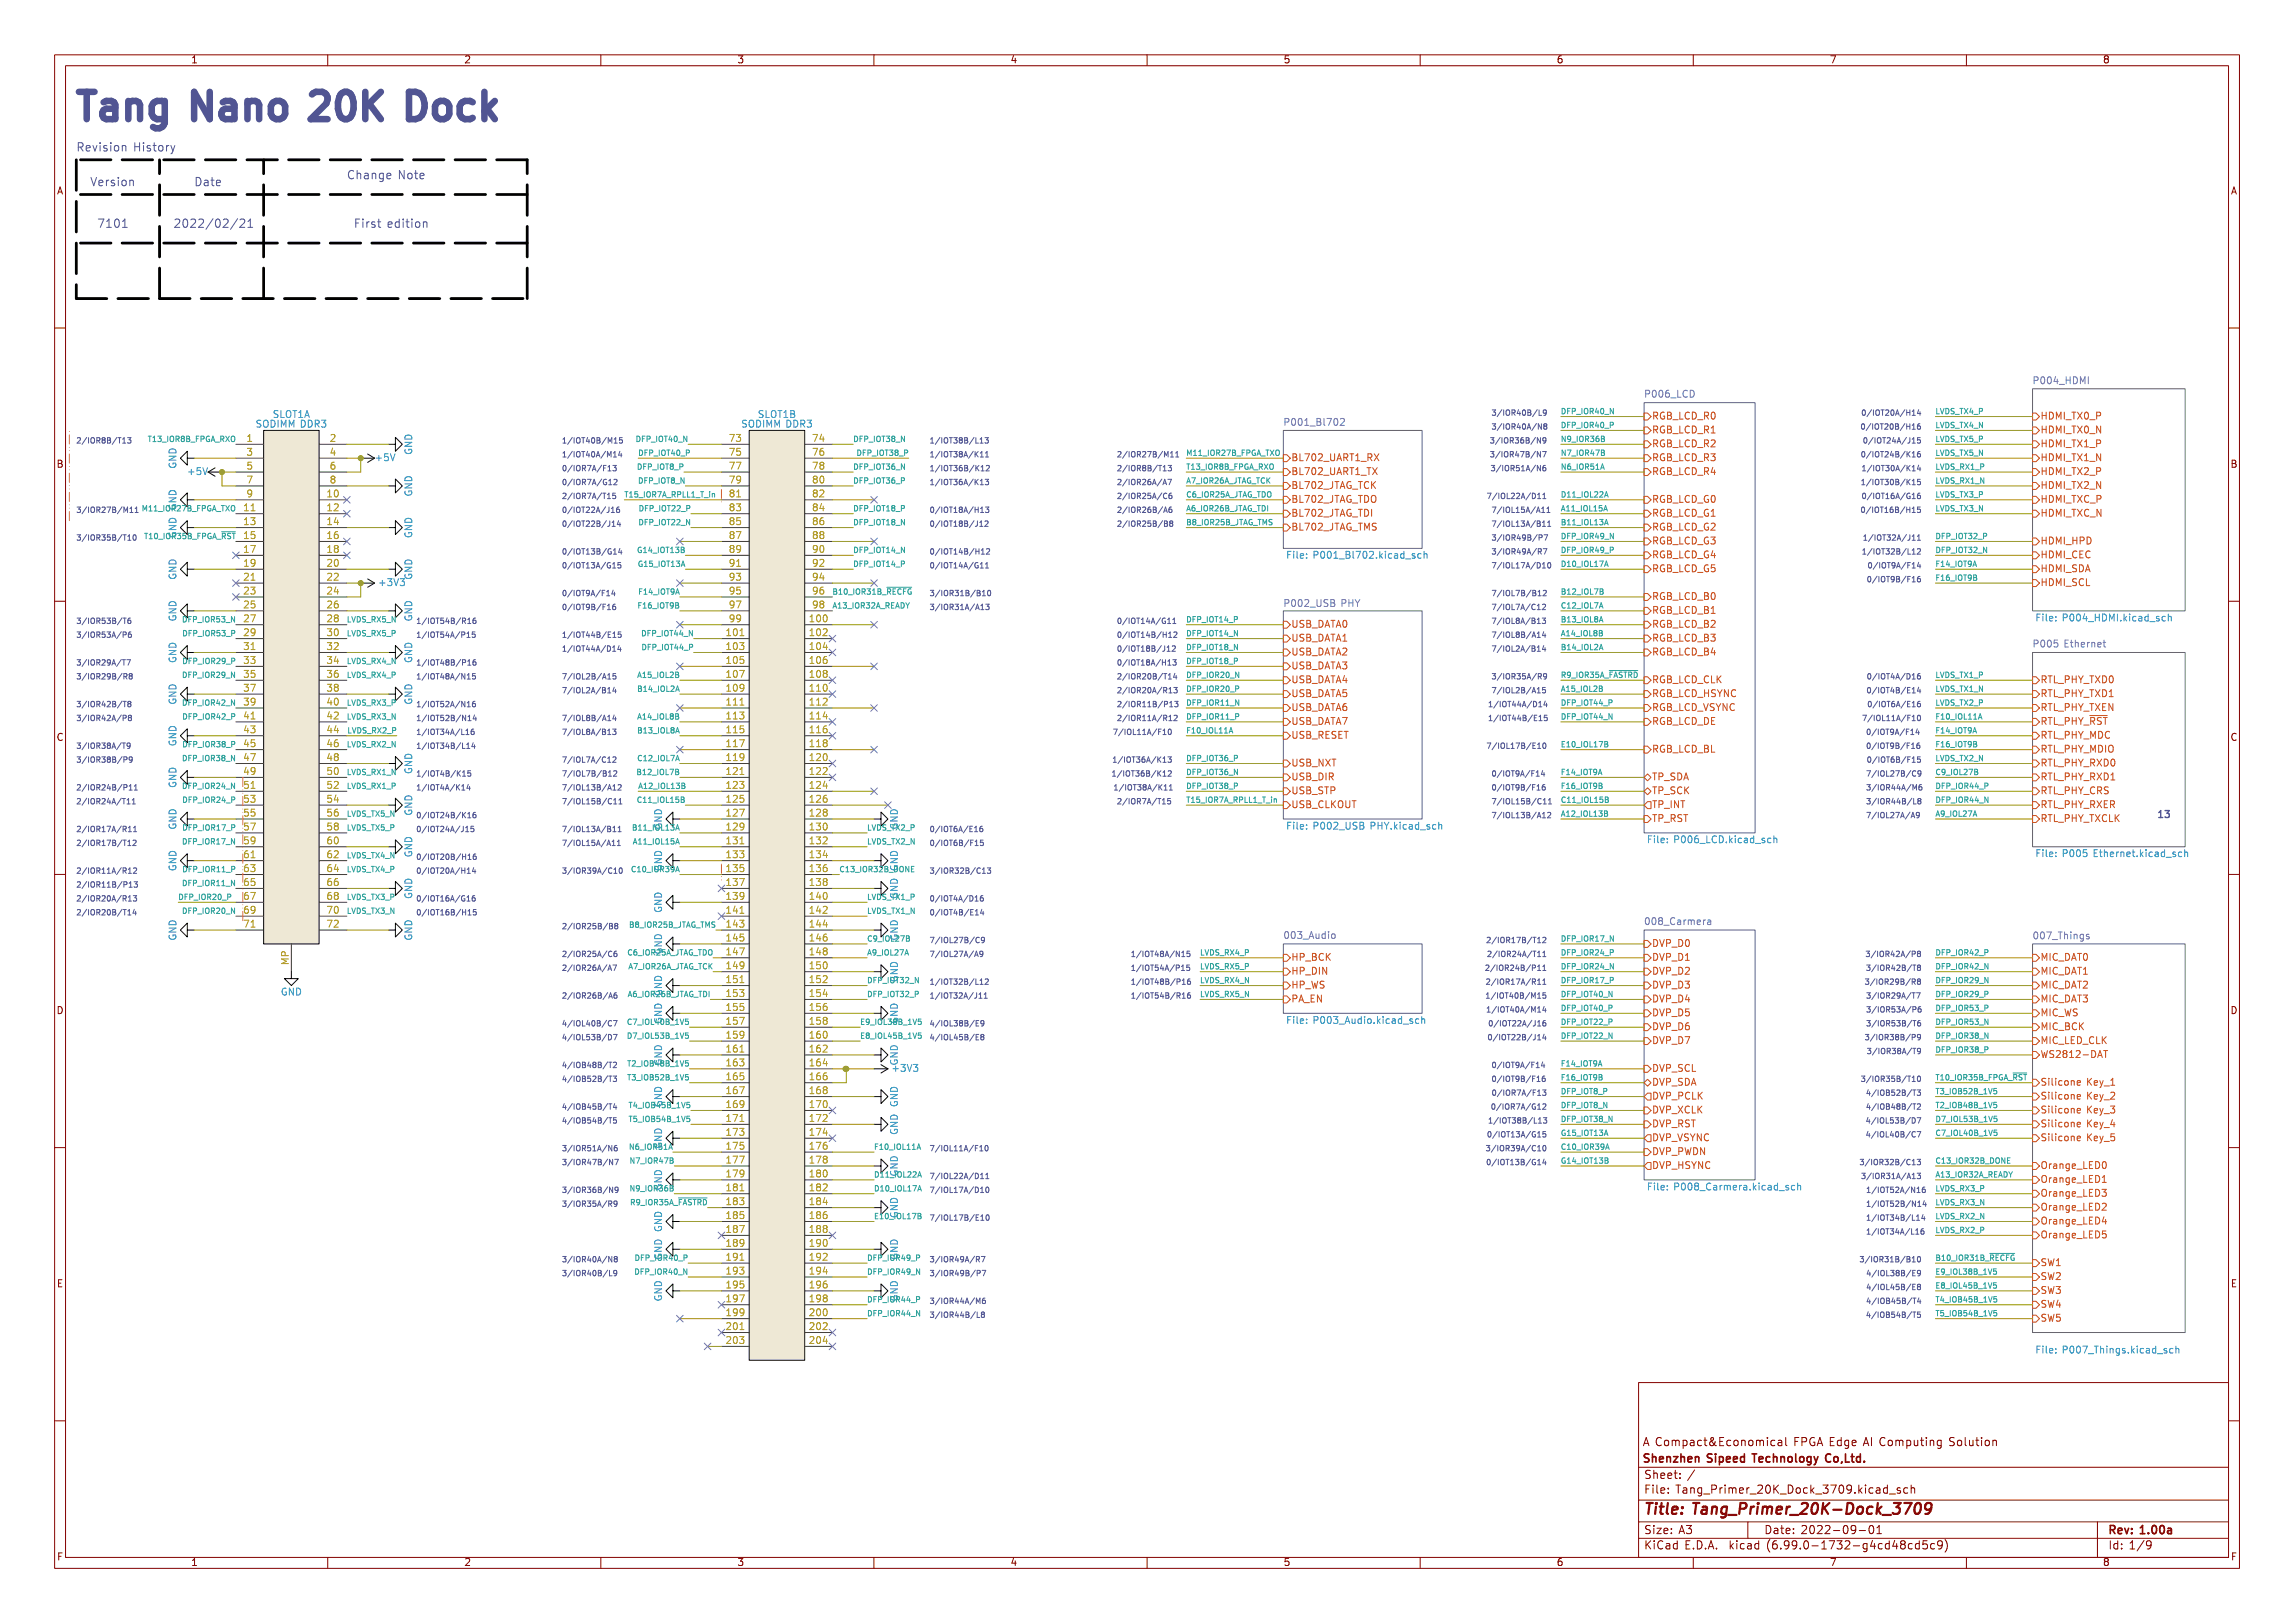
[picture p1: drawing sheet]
<svg xmlns="http://www.w3.org/2000/svg" width="420mm" height="297mm" viewBox="0 0 420 297" stroke-linecap="round" stroke-linejoin="round" font-family="sans-serif">
<defs><g id="words">
<text font-size="7" fill="#515593" x="14" y="22.9">Tang Nano 20K Dock</text>
<text font-size="2.8" fill="#840000" x="301" y="277.3">Title: Tang_Primer_20K-Dock_3709</text>
<g font-size="2.1" fill="#515593">
<text x="14" y="28">Revision History</text>
<text x="16.5" y="34.3">Version</text>
<text x="35.6" y="34.3">Date</text>
<text x="63.5" y="33.1">Change Note</text>
<text x="17.8" y="41.9">7101</text>
<text x="31.7" y="41.9">2022/02/21</text>
<text x="64.8" y="41.9">First edition</text>
</g>
<g font-size="2.1" fill="#840000">
<text x="300.7" y="267.8">Shenzhen Sipeed Technology Co,Ltd.</text>
<text x="300.7" y="264.8">A Compact&amp;Economical FPGA Edge AI Computing Solution</text>
<text x="301" y="273.5">File: Tang_Primer_20K_Dock_3709.kicad_sch</text>
<text x="301" y="270.8">Sheet: /</text>
<text x="301" y="280.9">Size: A3</text>
<text x="323" y="280.9">Date: 2022-09-01</text>
<text x="386" y="280.9">Rev: 1.00a</text>
<text x="301" y="283.7">KiCad E.D.A. kicad (6.99.0-1732-g4cd48cd5c9)</text>
<text x="386" y="283.7">Id: 1/9</text>
</g>
<g font-size="1.8" fill="#840000">
<text x="35" y="11.7">1</text>
<text x="85" y="11.7">2</text>
<text x="135" y="11.7">3</text>
<text x="185" y="11.7">4</text>
<text x="235" y="11.7">5</text>
<text x="285" y="11.7">6</text>
<text x="335" y="11.7">7</text>
<text x="385" y="11.7">8</text>
<text x="10.3" y="35.7">A</text>
<text x="408.3" y="35.7">A</text>
<text x="10.3" y="85.7">B</text>
<text x="408.3" y="85.7">B</text>
<text x="10.3" y="135.7">C</text>
<text x="408.3" y="135.7">C</text>
<text x="10.3" y="185.7">D</text>
<text x="408.3" y="185.7">D</text>
<text x="10.4" y="235.7">E</text>
<text x="408.4" y="235.7">E</text>
<text x="10.4" y="285.7">F</text>
<text x="35" y="286.7">1</text>
<text x="85" y="286.7">2</text>
<text x="135" y="286.7">3</text>
<text x="185" y="286.7">4</text>
<text x="235" y="286.7">5</text>
<text x="285" y="286.7">6</text>
<text x="335" y="286.7">7</text>
<text x="385" y="286.7">8</text>
<text x="408.4" y="285.7">F</text>
</g>
<g font-size="1.8" fill="#6c71c4">
<text x="372.5" y="70.4">P004_HDMI</text>
<text x="301.3" y="72.9">P006_LCD</text>
<text x="235.7" y="78">P001_Bl702</text>
<text x="235.5" y="111.2">P002_USB PHY</text>
<text x="373" y="118.6">P005 Ethernet</text>
<text x="235.3" y="171.9">003_Audio</text>
<text x="301.7" y="169.4">008_Carmera</text>
<text x="372.6" y="172">007_Things</text>
</g>
<g font-size="1.8" fill="#268bd2">
<text x="49.9" y="76.6">SLOT1A</text>
<text x="138.8" y="76.6">SLOT1B</text>
<text x="47.1" y="78.3">SODIMM DDR3</text>
<text x="75.6" y="83.3" transform="rotate(-90 75.6 83.3)">GND</text>
<text x="136" y="78.3">SODIMM DDR3</text>
<text x="32.4" y="85.8" transform="rotate(-90 32.4 85.8)">GND</text>
<text x="34.6" y="87">+5V</text>
<text x="68.9" y="84.5">+5V</text>
<text x="75.6" y="90.9" transform="rotate(-90 75.6 90.9)">GND</text>
<text x="75.6" y="98.5" transform="rotate(-90 75.6 98.5)">GND</text>
<text x="32.4" y="106.1" transform="rotate(-90 32.4 106.1)">GND</text>
<text x="69.7" y="107.4">+3V3</text>
<text x="75.6" y="106.1" transform="rotate(-90 75.6 106.1)">GND</text>
<text x="237" y="102.3">File: P001_Bl702.kicad_sch</text>
<text x="32.4" y="113.8" transform="rotate(-90 32.4 113.8)">GND</text>
<text x="75.6" y="113.8" transform="rotate(-90 75.6 113.8)">GND</text>
<text x="373.8" y="113.8">File: P004_HDMI.kicad_sch</text>
<text x="32.4" y="121.4" transform="rotate(-90 32.4 121.4)">GND</text>
<text x="75.6" y="121.4" transform="rotate(-90 75.6 121.4)">GND</text>
<text x="32.4" y="129" transform="rotate(-90 32.4 129)">GND</text>
<text x="75.6" y="129" transform="rotate(-90 75.6 129)">GND</text>
<text x="32.4" y="136.6" transform="rotate(-90 32.4 136.6)">GND</text>
<text x="75.6" y="141.7" transform="rotate(-90 75.6 141.7)">GND</text>
<text x="32.4" y="144.2" transform="rotate(-90 32.4 144.2)">GND</text>
<text x="75.6" y="149.3" transform="rotate(-90 75.6 149.3)">GND</text>
<text x="32.4" y="151.9" transform="rotate(-90 32.4 151.9)">GND</text>
<text x="236.8" y="151.9">File: P002_USB PHY.kicad_sch</text>
<text x="302.6" y="154.4">File: P006_LCD.kicad_sch</text>
<text x="32.4" y="159.5" transform="rotate(-90 32.4 159.5)">GND</text>
<text x="75.6" y="156.9" transform="rotate(-90 75.6 156.9)">GND</text>
<text x="374.2" y="157">File: P005 Ethernet.kicad_sch</text>
<text x="75.6" y="164.6" transform="rotate(-90 75.6 164.6)">GND</text>
<text x="121.3" y="167.1" transform="rotate(-90 121.3 167.1)">GND</text>
<text x="32.4" y="172.2" transform="rotate(-90 32.4 172.2)">GND</text>
<text x="75.6" y="172.2" transform="rotate(-90 75.6 172.2)">GND</text>
<text x="51.4" y="182.3">GND</text>
<text x="236.6" y="187.5">File: P003_Audio.kicad_sch</text>
<text x="163.6" y="196.3">+3V3</text>
<text x="164.5" y="195" transform="rotate(-90 164.5 195)">GND</text>
<text x="164.5" y="207.7" transform="rotate(-90 164.5 207.7)">GND GND</text>
<text x="303" y="218">File: P008_Carmera.kicad_sch</text>
<text x="121.3" y="230.6" transform="rotate(-90 121.3 230.6)">GND GND</text>
<text x="121.3" y="238.2" transform="rotate(-90 121.3 238.2)">GND</text>
<text x="373.9" y="247.8">File: P007_Things.kicad_sch</text>
</g>
<g font-size="1.8" fill="#cb4b16">
<text x="302.5" y="76.9">RGB_LCD_R0</text>
<text x="373.6" y="76.9">HDMI_TX0_P</text>
<text x="302.5" y="79.4">RGB_LCD_R1</text>
<text x="302.5" y="82">RGB_LCD_R2</text>
<text x="373.6" y="82">HDMI_TX1_P</text>
<text x="373.6" y="79.4">HDMI_TX0_N</text>
<text x="236.4" y="84.5">BL702_UART1_RX</text>
<text x="236.4" y="87">BL702_UART1_TX</text>
<text x="236.4" y="89.6">BL702_JTAG_TCK</text>
<text x="302.5" y="84.5">RGB_LCD_R3</text>
<text x="302.5" y="87">RGB_LCD_R4</text>
<text x="373.6" y="87">HDMI_TX2_P</text>
<text x="373.6" y="89.6">HDMI_TX2_N</text>
<text x="373.6" y="84.5">HDMI_TX1_N</text>
<text x="236.4" y="92.1">BL702_JTAG_TDO</text>
<text x="236.4" y="94.7">BL702_JTAG_TDI</text>
<text x="302.5" y="92.1">RGB_LCD_G0</text>
<text x="302.5" y="94.7">RGB_LCD_G1</text>
<text x="373.6" y="94.7">HDMI_TXC_N</text>
<text x="373.6" y="92.1">HDMI_TXC_P</text>
<text x="236.4" y="97.2">BL702_JTAG_TMS</text>
<text x="302.5" y="97.2">RGB_LCD_G2</text>
<text x="302.5" y="99.7">RGB_LCD_G3</text>
<text x="373.6" y="99.7">HDMI_HPD</text>
<text x="302.5" y="102.3">RGB_LCD_G4</text>
<text x="302.5" y="104.8">RGB_LCD_G5</text>
<text x="373.6" y="102.3">HDMI_CEC</text>
<text x="373.6" y="104.8">HDMI_SDA</text>
<text x="373.6" y="107.4">HDMI_SCL</text>
<text x="302.5" y="112.4">RGB_LCD_B1</text>
<text x="302.5" y="109.9">RGB_LCD_B0</text>
<text x="236.4" y="115">USB_DATA0</text>
<text x="236.4" y="117.5">USB_DATA1</text>
<text x="302.5" y="117.5">RGB_LCD_B3</text>
<text x="302.5" y="115">RGB_LCD_B2</text>
<text x="236.4" y="125.1">USB_DATA4</text>
<text x="236.4" y="122.6">USB_DATA3</text>
<text x="236.4" y="120.1">USB_DATA2</text>
<text x="302.5" y="120.1">RGB_LCD_B4</text>
<text x="302.5" y="125.1">RGB_LCD_CLK</text>
<text x="373.6" y="125.1">RTL_PHY_TXD0</text>
<text x="236.4" y="130.2">USB_DATA6</text>
<text x="236.4" y="127.7">USB_DATA5</text>
<text x="302.5" y="130.2">RGB_LCD_VSYNC</text>
<text x="302.5" y="127.7">RGB_LCD_HSYNC</text>
<text x="373.6" y="127.7">RTL_PHY_TXD1</text>
<text x="373.6" y="130.2">RTL_PHY_TXEN</text>
<text x="236.4" y="135.3">USB_RESET</text>
<text x="236.4" y="132.8">USB_DATA7</text>
<text x="302.5" y="132.8">RGB_LCD_DE</text>
<text x="302.5" y="137.8">RGB_LCD_BL</text>
<text x="373.6" y="132.8">RTL_PHY_~{RST}</text>
<text x="373.6" y="135.3">RTL_PHY_MDC</text>
<text x="373.6" y="137.8">RTL_PHY_MDIO</text>
<text x="236.4" y="140.4">USB_NXT</text>
<text x="236.4" y="142.9">USB_DIR</text>
<text x="302.5" y="142.9">TP_SDA</text>
<text x="373.6" y="140.4">RTL_PHY_RXD0</text>
<text x="373.6" y="142.9">RTL_PHY_RXD1</text>
<text x="236.4" y="145.5">USB_STP</text>
<text x="236.4" y="148">USB_CLKOUT</text>
<text x="302.5" y="145.5">TP_SCK</text>
<text x="302.5" y="148">TP_INT</text>
<text x="373.6" y="145.5">RTL_PHY_CRS</text>
<text x="373.6" y="148">RTL_PHY_RXER</text>
<text x="302.5" y="150.5">TP_RST</text>
<text x="373.6" y="150.5">RTL_PHY_TXCLK</text>
<text x="302.5" y="173.4">DVP_D0</text>
<text x="236.4" y="175.9">HP_BCK</text>
<text x="236.4" y="178.5">HP_DIN</text>
<text x="302.5" y="175.9">DVP_D1</text>
<text x="302.5" y="178.5">DVP_D2</text>
<text x="373.6" y="178.5">MIC_DAT1</text>
<text x="373.6" y="175.9">MIC_DAT0</text>
<text x="236.4" y="181">HP_WS</text>
<text x="236.4" y="183.6">PA_EN</text>
<text x="302.5" y="181">DVP_D3</text>
<text x="302.5" y="183.6">DVP_D4</text>
<text x="373.6" y="181">MIC_DAT2</text>
<text x="373.6" y="183.6">MIC_DAT3</text>
<text x="302.5" y="191.2">DVP_D7</text>
<text x="302.5" y="188.6">DVP_D6</text>
<text x="302.5" y="186.1">DVP_D5</text>
<text x="373.6" y="188.6">MIC_BCK</text>
<text x="373.6" y="186.1">MIC_WS</text>
<text x="373.6" y="191.2">MIC_LED_CLK</text>
<text x="302.5" y="196.3">DVP_SCL</text>
<text x="373.6" y="193.7">WS2812-DAT</text>
<text x="302.5" y="203.9">DVP_XCLK</text>
<text x="302.5" y="198.8">DVP_SDA</text>
<text x="302.5" y="201.3">DVP_PCLK</text>
<text x="373.6" y="201.3">Silicone Key_2</text>
<text x="373.6" y="198.8">Silicone Key_1</text>
<text x="373.6" y="203.9">Silicone Key_3</text>
<text x="302.5" y="206.4">DVP_RST</text>
<text x="302.5" y="209">DVP_VSYNC</text>
<text x="373.6" y="209">Silicone Key_5</text>
<text x="373.6" y="206.4">Silicone Key_4</text>
<text x="302.5" y="211.5">DVP_PWDN</text>
<text x="302.5" y="214">DVP_HSYNC</text>
<text x="373.6" y="214">Orange_LED0</text>
<text x="373.6" y="219.1">Orange_LED3</text>
<text x="373.6" y="221.7">Orange_LED2</text>
<text x="373.6" y="216.6">Orange_LED1</text>
<text x="373.6" y="226.7">Orange_LED5</text>
<text x="373.6" y="224.2">Orange_LED4</text>
<text x="373.6" y="231.8">SW1</text>
<text x="373.6" y="236.9">SW3</text>
<text x="373.6" y="234.4">SW2</text>
<text x="373.6" y="239.4">SW4</text>
<text x="373.6" y="242">SW5</text>
</g>
<g font-size="1.8" fill="#b58900">
<text x="45.2" y="81.1">1</text>
<text x="45.2" y="83.6">3</text>
<text x="60.5" y="81.1">2</text>
<text x="60.5" y="83.6">4</text>
<text x="133.6" y="81.1">73</text>
<text x="133.6" y="83.6">75</text>
<text x="148.9" y="81.1">74</text>
<text x="148.9" y="83.6">76</text>
<text x="45.2" y="86.1">5</text>
<text x="45.2" y="88.7">7</text>
<text x="60.5" y="86.1">6</text>
<text x="60.5" y="88.7">8</text>
<text x="133.6" y="86.1">77</text>
<text x="133.6" y="88.7">79</text>
<text x="148.9" y="86.1">78</text>
<text x="148.9" y="88.7">80</text>
<text x="44.7" y="93.8">11</text>
<text x="45.2" y="91.2">9</text>
<text x="60" y="91.2">10</text>
<text x="60" y="93.8">12</text>
<text x="133.6" y="91.2">81</text>
<text x="133.6" y="93.8">83</text>
<text x="148.9" y="91.2">82</text>
<text x="148.9" y="93.8">84</text>
<text x="44.7" y="96.3">13</text>
<text x="44.7" y="98.8">15</text>
<text x="44.7" y="101.4">17</text>
<text x="60" y="96.3">14</text>
<text x="60" y="98.8">16</text>
<text x="60" y="101.4">18</text>
<text x="133.6" y="96.3">85</text>
<text x="133.6" y="98.8">87</text>
<text x="133.6" y="101.4">89</text>
<text x="148.9" y="96.3">86</text>
<text x="148.9" y="98.8">88</text>
<text x="148.9" y="101.4">90</text>
<text x="44.7" y="103.9">19</text>
<text x="44.7" y="106.5">21</text>
<text x="60" y="103.9">20</text>
<text x="60" y="106.5">22</text>
<text x="133.6" y="103.9">91</text>
<text x="133.6" y="106.5">93</text>
<text x="148.9" y="103.9">92</text>
<text x="148.9" y="106.5">94</text>
<text x="44.7" y="109">23</text>
<text x="44.7" y="111.5">25</text>
<text x="60" y="109">24</text>
<text x="60" y="111.5">26</text>
<text x="133.6" y="109">95</text>
<text x="133.6" y="111.5">97</text>
<text x="148.9" y="109">96</text>
<text x="148.9" y="111.5">98</text>
<text x="44.7" y="114.1">27</text>
<text x="44.7" y="116.6">29</text>
<text x="44.7" y="119.2">31</text>
<text x="60" y="114.1">28</text>
<text x="60" y="116.6">30</text>
<text x="60" y="119.2">32</text>
<text x="133.1" y="116.6">101</text>
<text x="133.1" y="119.2">103</text>
<text x="133.6" y="114.1">99</text>
<text x="148.4" y="114.1">100</text>
<text x="148.4" y="116.6">102</text>
<text x="148.4" y="119.2">104</text>
<text x="44.7" y="121.7">33</text>
<text x="44.7" y="124.2">35</text>
<text x="60" y="121.7">34</text>
<text x="60" y="124.2">36</text>
<text x="133.1" y="121.7">105</text>
<text x="133.1" y="124.2">107</text>
<text x="148.4" y="121.7">106</text>
<text x="148.4" y="124.2">108</text>
<text x="44.7" y="126.8">37</text>
<text x="44.7" y="129.3">39</text>
<text x="44.7" y="131.9">41</text>
<text x="60" y="126.8">38</text>
<text x="60" y="129.3">40</text>
<text x="60" y="131.9">42</text>
<text x="133.1" y="126.8">109</text>
<text x="133.1" y="129.3">111</text>
<text x="133.1" y="131.9">113</text>
<text x="148.4" y="126.8">110</text>
<text x="148.4" y="129.3">112</text>
<text x="148.4" y="131.9">114</text>
<text x="44.7" y="134.4">43</text>
<text x="44.7" y="136.9">45</text>
<text x="60" y="134.4">44</text>
<text x="60" y="136.9">46</text>
<text x="133.1" y="134.4">115</text>
<text x="133.1" y="136.9">117</text>
<text x="148.4" y="134.4">116</text>
<text x="148.4" y="136.9">118</text>
<text x="44.7" y="139.5">47</text>
<text x="44.7" y="142">49</text>
<text x="60" y="139.5">48</text>
<text x="60" y="142">50</text>
<text x="133.1" y="139.5">119</text>
<text x="133.1" y="142">121</text>
<text x="148.4" y="139.5">120</text>
<text x="148.4" y="142">122</text>
<text x="44.7" y="144.6">51</text>
<text x="44.7" y="147.1">53</text>
<text x="44.7" y="149.6">55</text>
<text x="60" y="144.6">52</text>
<text x="60" y="147.1">54</text>
<text x="60" y="149.6">56</text>
<text x="133.1" y="144.6">123</text>
<text x="133.1" y="147.1">125</text>
<text x="133.1" y="149.6">127</text>
<text x="148.4" y="144.6">124</text>
<text x="148.4" y="147.1">126</text>
<text x="148.4" y="149.6">128</text>
<text x="44.7" y="152.2">57</text>
<text x="44.7" y="154.7">59</text>
<text x="60" y="152.2">58</text>
<text x="60" y="154.7">60</text>
<text x="133.1" y="152.2">129</text>
<text x="133.1" y="154.7">131</text>
<text x="148.4" y="152.2">130</text>
<text x="148.4" y="154.7">132</text>
<text x="44.7" y="157.3">61</text>
<text x="44.7" y="159.8">63</text>
<text x="60" y="157.3">62</text>
<text x="60" y="159.8">64</text>
<text x="133.1" y="157.3">133</text>
<text x="133.1" y="159.8">135</text>
<text x="148.4" y="157.3">134</text>
<text x="148.4" y="159.8">136</text>
<text x="44.7" y="162.3">65</text>
<text x="44.7" y="164.9">67</text>
<text x="44.7" y="167.4">69</text>
<text x="60" y="162.3">66</text>
<text x="60" y="164.9">68</text>
<text x="60" y="167.4">70</text>
<text x="133.1" y="162.3">137</text>
<text x="133.1" y="164.9">139</text>
<text x="133.1" y="167.4">141</text>
<text x="148.4" y="162.3">138</text>
<text x="148.4" y="164.9">140</text>
<text x="148.4" y="167.4">142</text>
<text x="44.7" y="170">71</text>
<text x="60" y="170">72</text>
<text x="133.1" y="170">143</text>
<text x="133.1" y="172.5">145</text>
<text x="148.4" y="170">144</text>
<text x="148.4" y="172.5">146</text>
<text x="53.1" y="176.6" transform="rotate(-90 53.1 176.6)">MP</text>
<text x="133.1" y="175">147</text>
<text x="133.1" y="177.6">149</text>
<text x="148.4" y="175">148</text>
<text x="148.4" y="177.6">150</text>
<text x="133.1" y="180.1">151</text>
<text x="133.1" y="182.7">153</text>
<text x="133.1" y="185.2">155</text>
<text x="148.4" y="180.1">152</text>
<text x="148.4" y="182.7">154</text>
<text x="148.4" y="185.2">156</text>
<text x="133.1" y="187.7">157</text>
<text x="133.1" y="190.3">159</text>
<text x="148.4" y="187.7">158</text>
<text x="148.4" y="190.3">160</text>
<text x="133.1" y="192.8">161</text>
<text x="133.1" y="195.4">163</text>
<text x="133.1" y="197.9">165</text>
<text x="148.4" y="192.8">162</text>
<text x="148.4" y="195.4">164</text>
<text x="148.4" y="197.9">166</text>
<text x="133.1" y="200.4">167</text>
<text x="133.1" y="203">169</text>
<text x="148.4" y="200.4">168</text>
<text x="148.4" y="203">170</text>
<text x="133.1" y="205.5">171</text>
<text x="133.1" y="208.1">173</text>
<text x="148.4" y="205.5">172</text>
<text x="148.4" y="208.1">174</text>
<text x="133.1" y="210.6">175</text>
<text x="133.1" y="213.1">177</text>
<text x="133.1" y="215.7">179</text>
<text x="148.4" y="210.6">176</text>
<text x="148.4" y="213.1">178</text>
<text x="148.4" y="215.7">180</text>
<text x="133.1" y="218.2">181</text>
<text x="133.1" y="220.8">183</text>
<text x="148.4" y="218.2">182</text>
<text x="148.4" y="220.8">184</text>
<text x="133.1" y="223.3">185</text>
<text x="133.1" y="225.8">187</text>
<text x="148.4" y="223.3">186</text>
<text x="148.4" y="225.8">188</text>
<text x="133.1" y="228.4">189</text>
<text x="133.1" y="230.9">191</text>
<text x="133.1" y="233.5">193</text>
<text x="148.4" y="228.4">190</text>
<text x="148.4" y="230.9">192</text>
<text x="148.4" y="233.5">194</text>
<text x="133.1" y="236">195</text>
<text x="133.1" y="238.5">197</text>
<text x="148.4" y="236">196</text>
<text x="148.4" y="238.5">198</text>
<text x="133.1" y="241.1">199</text>
<text x="133.1" y="243.6">201</text>
<text x="148.4" y="241.1">200</text>
<text x="148.4" y="243.6">202</text>
<text x="133.1" y="246.2">203</text>
<text x="148.4" y="246.2">204</text>
</g>
<g font-size="1.8" fill="#2aa198">
<text x="32.4" y="98.5" transform="rotate(-90 32.4 98.5)">GND GND</text>
<text x="121.3" y="151.9" transform="rotate(-90 121.3 151.9)">GND</text>
<text x="164.5" y="151.9" transform="rotate(-90 164.5 151.9)">GND</text>
<text x="121.3" y="159.5" transform="rotate(-90 121.3 159.5)">GND</text>
<text x="164.5" y="164.6" transform="rotate(-90 164.5 164.6)">GND GND</text>
<text x="164.5" y="172.2" transform="rotate(-90 164.5 172.2)">GND</text>
<text x="121.3" y="174.7" transform="rotate(-90 121.3 174.7)">GND</text>
<text x="164.5" y="179.8" transform="rotate(-90 164.5 179.8)">GND</text>
<text x="121.3" y="187.4" transform="rotate(-90 121.3 187.4)">GND GND</text>
<text x="164.5" y="187.4" transform="rotate(-90 164.5 187.4)">GND</text>
<text x="121.3" y="195" transform="rotate(-90 121.3 195)">GND</text>
<text x="121.3" y="202.7" transform="rotate(-90 121.3 202.7)">GND</text>
<text x="121.3" y="210.3" transform="rotate(-90 121.3 210.3)">GND</text>
<text x="164.5" y="215.4" transform="rotate(-90 164.5 215.4)">GND</text>
<text x="121.3" y="217.9" transform="rotate(-90 121.3 217.9)">GND</text>
<text x="164.5" y="223" transform="rotate(-90 164.5 223)">GND</text>
<text x="164.5" y="230.6" transform="rotate(-90 164.5 230.6)">GND</text>
<text x="164.5" y="238.2" transform="rotate(-90 164.5 238.2)">GND</text>
</g>
<text font-size="1.8" fill="#515593" x="395" y="149.9">13</text>
<g font-size="1.4" fill="#515593">
<text x="273" y="76.2">3/IOR40B/L9</text>
<text x="342.8" y="76.2">0/IOT20A/H14</text>
<text x="14" y="81.3">2/IOR8B/T13</text>
<text x="102.9" y="83.9">1/IOT40A/M14</text>
<text x="102.9" y="81.3">1/IOT40B/M15</text>
<text x="170.2" y="81.3">1/IOT38B/L13</text>
<text x="170.2" y="83.9">1/IOT38A/K11</text>
<text x="204.5" y="83.9">2/IOR27B/M11</text>
<text x="273" y="78.8">3/IOR40A/N8</text>
<text x="274.9" y="83.9">3/IOR47B/N7</text>
<text x="274.9" y="81.3">3/IOR36B/N9</text>
<text x="342.8" y="83.9">0/IOT24B/K16</text>
<text x="342.8" y="78.8">0/IOT20B/H16</text>
<text x="343" y="81.3">0/IOT24A/J15</text>
<text x="102.9" y="86.4">0/IOR7A/F13</text>
<text x="102.9" y="88.9">0/IOR7A/G12</text>
<text x="170.2" y="86.4">1/IOT36B/K12</text>
<text x="170.2" y="88.9">1/IOT36A/K13</text>
<text x="204.5" y="86.4">2/IOR8B/T13</text>
<text x="204.5" y="88.9">2/IOR26A/A7</text>
<text x="274.9" y="86.4">3/IOR51A/N6</text>
<text x="342.8" y="86.4">1/IOT30A/K14</text>
<text x="342.8" y="88.9">1/IOT30B/K15</text>
<text x="14" y="94">3/IOR27B/M11</text>
<text x="102.9" y="94">0/IOT22A/J16</text>
<text x="102.9" y="91.5">2/IOR7A/T15</text>
<text x="170.2" y="94">0/IOT18A/H13</text>
<text x="204.5" y="91.5">2/IOR25A/C6</text>
<text x="204.5" y="94">2/IOR26B/A6</text>
<text x="273" y="94">7/IOL15A/A11</text>
<text x="274.2" y="91.5">7/IOL22A/D11</text>
<text x="342.7" y="91.5">0/IOT16A/G16</text>
<text x="342.8" y="94">0/IOT16B/H15</text>
<text x="14" y="99.1">3/IOR35B/T10</text>
<text x="102.9" y="96.6">0/IOT22B/J14</text>
<text x="102.9" y="101.6">0/IOT13B/G14</text>
<text x="170.2" y="96.6">0/IOT18B/J12</text>
<text x="170.2" y="101.6">0/IOT14B/H12</text>
<text x="204.5" y="96.6">2/IOR25B/B8</text>
<text x="273" y="96.6">7/IOL13A/B11</text>
<text x="273" y="99.1">3/IOR49B/P7</text>
<text x="273" y="101.6">3/IOR49A/R7</text>
<text x="343" y="101.6">1/IOT32B/L12</text>
<text x="343" y="99.1">1/IOT32A/J11</text>
<text x="102.9" y="104.2">0/IOT13A/G15</text>
<text x="170.2" y="104.2">0/IOT14A/G11</text>
<text x="273" y="104.2">7/IOL17A/D10</text>
<text x="343.7" y="106.7">0/IOT9B/F16</text>
<text x="343.7" y="104.2">0/IOT9A/F14</text>
<text x="102.9" y="111.8">0/IOT9B/F16</text>
<text x="102.9" y="109.3">0/IOT9A/F14</text>
<text x="170.2" y="109.3">3/IOR31B/B10</text>
<text x="170.2" y="111.8">3/IOR31A/A13</text>
<text x="273" y="111.8">7/IOL7A/C12</text>
<text x="273" y="109.3">7/IOL7B/B12</text>
<text x="14" y="114.3">3/IOR53B/T6</text>
<text x="14" y="116.9">3/IOR53A/P6</text>
<text x="76.2" y="114.3">1/IOT54B/R16</text>
<text x="76.2" y="116.9">1/IOT54A/P15</text>
<text x="102.9" y="119.4">1/IOT44A/D14</text>
<text x="102.9" y="116.9">1/IOT44B/E15</text>
<text x="204.5" y="114.3">0/IOT14A/G11</text>
<text x="204.5" y="116.9">0/IOT14B/H12</text>
<text x="204.5" y="119.4">0/IOT18B/J12</text>
<text x="273" y="119.4">7/IOL2A/B14</text>
<text x="273" y="116.9">7/IOL8B/A14</text>
<text x="273" y="114.3">7/IOL8A/B13</text>
<text x="14" y="122">3/IOR29A/T7</text>
<text x="14" y="124.5">3/IOR29B/R8</text>
<text x="76.2" y="122">1/IOT48B/P16</text>
<text x="76.2" y="124.5">1/IOT48A/N15</text>
<text x="102.9" y="124.5">7/IOL2B/A15</text>
<text x="204.5" y="122">0/IOT18A/H13</text>
<text x="204.5" y="124.5">2/IOR20B/T14</text>
<text x="273" y="124.5">3/IOR35A/R9</text>
<text x="343.6" y="124.5">0/IOT4A/D16</text>
<text x="14" y="129.6">3/IOR42B/T8</text>
<text x="76.2" y="129.6">1/IOT52A/N16</text>
<text x="102.9" y="127">7/IOL2A/B14</text>
<text x="204.5" y="129.6">2/IOR11B/P13</text>
<text x="204.5" y="127">2/IOR20A/R13</text>
<text x="272.4" y="129.6">1/IOT44A/D14</text>
<text x="273" y="127">7/IOL2B/A15</text>
<text x="343.7" y="129.6">0/IOT6A/E16</text>
<text x="343.7" y="127">0/IOT4B/E14</text>
<text x="14" y="132.1">3/IOR42A/P8</text>
<text x="14" y="137.2">3/IOR38A/T9</text>
<text x="76.2" y="137.2">1/IOT34B/L14</text>
<text x="76.2" y="134.7">1/IOT34A/L16</text>
<text x="76.2" y="132.1">1/IOT52B/N14</text>
<text x="102.9" y="132.1">7/IOL8B/A14</text>
<text x="102.9" y="134.7">7/IOL8A/B13</text>
<text x="204.5" y="132.1">2/IOR11A/R12</text>
<text x="205.8" y="134.7">7/IOL11A/F10</text>
<text x="272.4" y="132.1">1/IOT44B/E15</text>
<text x="274.3" y="137.2">7/IOL17B/E10</text>
<text x="341.6" y="134.7">0/IOT9A/F14</text>
<text x="341.6" y="137.2">0/IOT9B/F16</text>
<text x="343" y="132.1">7/IOL11A/F10</text>
<text x="14" y="139.7">3/IOR38B/P9</text>
<text x="76.2" y="142.3">1/IOT4B/K15</text>
<text x="102.9" y="139.7">7/IOL7A/C12</text>
<text x="102.9" y="142.3">7/IOL7B/B12</text>
<text x="205.7" y="142.3">1/IOT36B/K12</text>
<text x="205.7" y="139.7">1/IOT36A/K13</text>
<text x="273" y="142.3">0/IOT9A/F14</text>
<text x="341.6" y="142.3">7/IOL27B/C9</text>
<text x="343.7" y="139.7">0/IOT6B/F15</text>
<text x="14" y="147.4">2/IOR24A/T11</text>
<text x="14" y="144.8">2/IOR24B/P11</text>
<text x="76.2" y="149.9">0/IOT24B/K16</text>
<text x="76.2" y="144.8">1/IOT4A/K14</text>
<text x="102.9" y="144.8">7/IOL13B/A12</text>
<text x="102.9" y="147.4">7/IOL15B/C11</text>
<text x="203.8" y="144.8">1/IOT38A/K11</text>
<text x="204.5" y="147.4">2/IOR7A/T15</text>
<text x="273" y="149.9">7/IOL13B/A12</text>
<text x="273" y="147.4">7/IOL15B/C11</text>
<text x="273" y="144.8">0/IOT9B/F16</text>
<text x="341.6" y="147.4">3/IOR44B/L8</text>
<text x="341.6" y="144.8">3/IOR44A/M6</text>
<text x="341.6" y="149.9">7/IOL27A/A9</text>
<text x="14" y="155">2/IOR17B/T12</text>
<text x="14" y="152.4">2/IOR17A/R11</text>
<text x="76.2" y="152.4">0/IOT24A/J15</text>
<text x="102.9" y="152.4">7/IOL13A/B11</text>
<text x="102.9" y="155">7/IOL15A/A11</text>
<text x="170.2" y="155">0/IOT6B/F15</text>
<text x="170.2" y="152.4">0/IOT6A/E16</text>
<text x="14" y="160.1">2/IOR11A/R12</text>
<text x="76.2" y="160.1">0/IOT20A/H14</text>
<text x="76.2" y="157.5">0/IOT20B/H16</text>
<text x="102.9" y="160.1">3/IOR39A/C10</text>
<text x="170.2" y="160.1">3/IOR32B/C13</text>
<text x="14" y="165.1">2/IOR20A/R13</text>
<text x="14" y="162.6">2/IOR11B/P13</text>
<text x="14" y="167.7">2/IOR20B/T14</text>
<text x="76.2" y="167.7">0/IOT16B/H15</text>
<text x="76.2" y="165.1">0/IOT16A/G16</text>
<text x="170.2" y="167.7">0/IOT4B/E14</text>
<text x="170.2" y="165.1">0/IOT4A/D16</text>
<text x="102.9" y="170.2">2/IOR25B/B8</text>
<text x="170.2" y="172.8">7/IOL27B/C9</text>
<text x="274.2" y="172.8">2/IOR17B/T12</text>
<text x="102.9" y="175.3">2/IOR25A/C6</text>
<text x="102.9" y="177.8">2/IOR26A/A7</text>
<text x="170.2" y="175.3">7/IOL27A/A9</text>
<text x="207" y="175.3">1/IOT48A/N15</text>
<text x="207" y="177.8">1/IOT54A/P15</text>
<text x="274.2" y="177.8">2/IOR24B/P11</text>
<text x="274.2" y="175.3">2/IOR24A/T11</text>
<text x="343.5" y="175.3">3/IOR42A/P8</text>
<text x="343.6" y="177.8">3/IOR42B/T8</text>
<text x="102.9" y="182.9">2/IOR26B/A6</text>
<text x="170.2" y="182.9">1/IOT32A/J11</text>
<text x="170.2" y="180.4">1/IOT32B/L12</text>
<text x="207" y="180.4">1/IOT48B/P16</text>
<text x="207" y="182.9">1/IOT54B/R16</text>
<text x="274.1" y="182.9">1/IOT40B/M15</text>
<text x="274.1" y="185.5">1/IOT40A/M14</text>
<text x="274.1" y="180.4">2/IOR17A/R11</text>
<text x="341.6" y="182.9">3/IOR29A/T7</text>
<text x="341.6" y="185.5">3/IOR53A/P6</text>
<text x="343.4" y="180.4">3/IOR29B/R8</text>
<text x="102.9" y="188">4/IOL40B/C7</text>
<text x="102.9" y="190.5">4/IOL53B/D7</text>
<text x="170.2" y="190.5">4/IOL45B/E8</text>
<text x="170.2" y="188">4/IOL38B/E9</text>
<text x="274.5" y="188">0/IOT22A/J16</text>
<text x="274.5" y="190.5">0/IOT22B/J14</text>
<text x="341.6" y="188">3/IOR53B/T6</text>
<text x="343.5" y="190.5">3/IOR38B/P9</text>
<text x="102.9" y="195.6">4/IOB48B/T2</text>
<text x="273" y="195.6">0/IOT9A/F14</text>
<text x="343.6" y="193.1">3/IOR38A/T9</text>
<text x="102.9" y="203.2">4/IOB45B/T4</text>
<text x="102.9" y="198.2">4/IOB52B/T3</text>
<text x="273" y="198.2">0/IOT9B/F16</text>
<text x="274.8" y="203.2">0/IOR7A/G12</text>
<text x="275" y="200.7">0/IOR7A/F13</text>
<text x="342.8" y="198.2">3/IOR35B/T10</text>
<text x="343.6" y="203.2">4/IOB48B/T2</text>
<text x="343.6" y="200.7">4/IOB52B/T3</text>
<text x="102.9" y="205.8">4/IOB54B/T5</text>
<text x="272.4" y="205.8">1/IOT38B/L13</text>
<text x="274.2" y="208.3">0/IOT13A/G15</text>
<text x="343.6" y="208.3">4/IOL40B/C7</text>
<text x="343.6" y="205.8">4/IOL53B/D7</text>
<text x="102.9" y="210.9">3/IOR51A/N6</text>
<text x="102.9" y="213.4">3/IOR47B/N7</text>
<text x="170.2" y="215.9">7/IOL22A/D11</text>
<text x="170.2" y="210.9">7/IOL11A/F10</text>
<text x="274.1" y="210.9">3/IOR39A/C10</text>
<text x="274.2" y="213.4">0/IOT13B/G14</text>
<text x="342.7" y="215.9">3/IOR31A/A13</text>
<text x="342.7" y="213.4">3/IOR32B/C13</text>
<text x="102.9" y="218.5">3/IOR36B/N9</text>
<text x="102.9" y="221">3/IOR35A/R9</text>
<text x="170.2" y="218.5">7/IOL17A/D10</text>
<text x="341.6" y="218.5">1/IOT52A/N16</text>
<text x="341.6" y="221">1/IOT52B/N14</text>
<text x="170.2" y="223.6">7/IOL17B/E10</text>
<text x="341.6" y="223.6">1/IOT34B/L14</text>
<text x="341.6" y="226.1">1/IOT34A/L16</text>
<text x="102.9" y="233.7">3/IOR40B/L9</text>
<text x="102.9" y="231.2">3/IOR40A/N8</text>
<text x="170.2" y="233.7">3/IOR49B/P7</text>
<text x="170.2" y="231.2">3/IOR49A/R7</text>
<text x="342.7" y="231.2">3/IOR31B/B10</text>
<text x="343.7" y="233.7">4/IOL38B/E9</text>
<text x="170.2" y="238.8">3/IOR44A/M6</text>
<text x="341.6" y="238.8">4/IOB45B/T4</text>
<text x="343.7" y="236.3">4/IOL45B/E8</text>
<text x="170.2" y="241.3">3/IOR44B/L8</text>
<text x="343.6" y="241.3">4/IOB54B/T5</text>
</g>
<g font-size="1.4" fill="#2aa198">
<text x="285.8" y="76">DFP_IOR40_N</text>
<text x="354.3" y="76">LVDS_TX4_P</text>
<text x="27.3" y="81">T13_IOR8B_FPGA_RXO</text>
<text x="116.8" y="81">DFP_IOT40_N</text>
<text x="116.8" y="83.6">DFP_IOT40_P</text>
<text x="156.2" y="81">DFP_IOT38_N</text>
<text x="157.2" y="83.6">DFP_IOT38_P</text>
<text x="217.2" y="83.6">M11_IOR27B_FPGA_TXO</text>
<text x="285.8" y="81">N9_IOR36B</text>
<text x="285.8" y="83.6">N7_IOR47B</text>
<text x="285.8" y="78.5">DFP_IOR40_P</text>
<text x="354.3" y="81">LVDS_TX5_P</text>
<text x="354.3" y="78.5">LVDS_TX4_N</text>
<text x="354.3" y="83.6">LVDS_TX5_N</text>
<text x="116.9" y="86.1">DFP_IOT8_P</text>
<text x="117" y="88.7">DFP_IOT8_N</text>
<text x="156.2" y="88.7">DFP_IOT36_P</text>
<text x="156.2" y="86.1">DFP_IOT36_N</text>
<text x="217.2" y="88.7">A7_IOR26A_JTAG_TCK</text>
<text x="217.2" y="86.1">T13_IOR8B_FPGA_RXO</text>
<text x="285.8" y="86.1">N6_IOR51A</text>
<text x="354.3" y="86.1">LVDS_RX1_P</text>
<text x="354.3" y="88.7">LVDS_RX1_N</text>
<text x="26.4" y="93.7">M11_IOR27B_FPGA_TXO</text>
<text x="114.3" y="91.2">T15_IOR7A_RPLL1_T_in</text>
<text x="117.4" y="93.7">DFP_IOT22_P</text>
<text x="156.2" y="93.7">DFP_IOT18_P</text>
<text x="217.2" y="93.7">A6_IOR26B_JTAG_TDI</text>
<text x="217.2" y="91.2">C6_IOR25A_JTAG_TDO</text>
<text x="285.8" y="91.2">D11_IOL22A</text>
<text x="285.8" y="93.7">A11_IOL15A</text>
<text x="354.3" y="91.2">LVDS_TX3_P</text>
<text x="354.3" y="93.7">LVDS_TX3_N</text>
<text x="25.7" y="98.8">T10_IOR35B_FPGA_~{RST}</text>
<text x="117.2" y="101.4">G14_IOT13B</text>
<text x="117.3" y="96.3">DFP_IOT22_N</text>
<text x="156.2" y="101.4">DFP_IOT14_N</text>
<text x="156.2" y="96.3">DFP_IOT18_N</text>
<text x="217.2" y="96.3">B8_IOR25B_JTAG_TMS</text>
<text x="285.8" y="98.8">DFP_IOR49_N</text>
<text x="285.8" y="101.4">DFP_IOR49_P</text>
<text x="285.8" y="96.3">B11_IOL13A</text>
<text x="354.3" y="101.4">DFP_IOT32_N</text>
<text x="354.3" y="98.8">DFP_IOT32_P</text>
<text x="117.2" y="103.9">G15_IOT13A</text>
<text x="156.2" y="103.9">DFP_IOT14_P</text>
<text x="285.8" y="103.9">D10_IOL17A</text>
<text x="354.3" y="103.9">F14_IOT9A</text>
<text x="354.3" y="106.4">F16_IOT9B</text>
<text x="117.2" y="109">F14_IOT9A</text>
<text x="117.2" y="111.5">F16_IOT9B</text>
<text x="152.4" y="109">B10_IOR31B_~{RECFG}</text>
<text x="152.4" y="111.5">A13_IOR32A_READY</text>
<text x="285.8" y="111.5">C12_IOL7A</text>
<text x="285.8" y="109">B12_IOL7B</text>
<text x="33.8" y="114.1">DFP_IOR53_N</text>
<text x="33.9" y="116.6">DFP_IOR53_P</text>
<text x="63.5" y="116.6">LVDS_RX5_P</text>
<text x="63.5" y="114.1">LVDS_RX5_N</text>
<text x="117.8" y="116.6">DFP_IOT44_N</text>
<text x="117.9" y="119.1">DFP_IOT44_P</text>
<text x="217.2" y="119.1">DFP_IOT18_N</text>
<text x="217.2" y="116.6">DFP_IOT14_N</text>
<text x="217.2" y="114.1">DFP_IOT14_P</text>
<text x="285.8" y="116.6">A14_IOL8B</text>
<text x="285.8" y="119.1">B14_IOL2A</text>
<text x="285.8" y="114.1">B13_IOL8A</text>
<text x="33.8" y="124.2">DFP_IOR29_N</text>
<text x="33.9" y="121.7">DFP_IOR29_P</text>
<text x="63.5" y="124.2">LVDS_RX4_P</text>
<text x="63.5" y="121.7">LVDS_RX4_N</text>
<text x="117" y="124.2">A15_IOL2B</text>
<text x="217.2" y="124.2">DFP_IOR20_N</text>
<text x="217.2" y="121.7">DFP_IOT18_P</text>
<text x="285.8" y="124.2">R9_IOR35A_~{FASTRD}</text>
<text x="354.3" y="124.2">LVDS_TX1_P</text>
<text x="33.8" y="129.3">DFP_IOR42_N</text>
<text x="33.9" y="131.8">DFP_IOR42_P</text>
<text x="63.5" y="129.3">LVDS_RX3_P</text>
<text x="63.5" y="131.8">LVDS_RX3_N</text>
<text x="117" y="126.8">B14_IOL2A</text>
<text x="117" y="131.8">A14_IOL8B</text>
<text x="217.2" y="129.3">DFP_IOR11_N</text>
<text x="217.2" y="126.8">DFP_IOR20_P</text>
<text x="217.2" y="131.8">DFP_IOR11_P</text>
<text x="285.8" y="126.8">A15_IOL2B</text>
<text x="285.8" y="131.8">DFP_IOT44_N</text>
<text x="285.8" y="129.3">DFP_IOT44_P</text>
<text x="354.3" y="129.3">LVDS_TX2_P</text>
<text x="354.3" y="131.8">F10_IOL11A</text>
<text x="354.3" y="126.8">LVDS_TX1_N</text>
<text x="33.9" y="136.9">DFP_IOR38_P</text>
<text x="63.5" y="136.9">LVDS_RX2_N</text>
<text x="63.7" y="134.4">LVDS_RX2_P</text>
<text x="117" y="134.4">B13_IOL8A</text>
<text x="217.2" y="134.4">F10_IOL11A</text>
<text x="285.8" y="136.9">E10_IOL17B</text>
<text x="354.3" y="136.9">F16_IOT9B</text>
<text x="354.3" y="134.4">F14_IOT9A</text>
<text x="33.8" y="139.5">DFP_IOR38_N</text>
<text x="63.5" y="142">LVDS_RX1_N</text>
<text x="117" y="139.5">C12_IOL7A</text>
<text x="117" y="142">B12_IOL7B</text>
<text x="217.2" y="139.5">DFP_IOT36_P</text>
<text x="217.2" y="142">DFP_IOT36_N</text>
<text x="285.8" y="142">F14_IOT9A</text>
<text x="354.3" y="139.5">LVDS_TX2_N</text>
<text x="354.3" y="142">C9_IOL27B</text>
<text x="33.8" y="144.5">DFP_IOR24_N</text>
<text x="33.9" y="147.1">DFP_IOR24_P</text>
<text x="63.5" y="144.5">LVDS_RX1_P</text>
<text x="63.5" y="149.6">LVDS_TX5_N</text>
<text x="116.8" y="144.5">A12_IOL13B</text>
<text x="117.3" y="147.1">C11_IOL15B</text>
<text x="217.2" y="144.5">DFP_IOT38_P</text>
<text x="217.2" y="147.1">T15_IOR7A_RPLL1_T_in</text>
<text x="285.8" y="144.5">F16_IOT9B</text>
<text x="285.8" y="147.1">C11_IOL15B</text>
<text x="285.8" y="149.6">A12_IOL13B</text>
<text x="354.3" y="149.6">A9_IOL27A</text>
<text x="354.3" y="147.1">DFP_IOR44_N</text>
<text x="354.3" y="144.5">DFP_IOR44_P</text>
<text x="33.8" y="154.7">DFP_IOR17_N</text>
<text x="33.9" y="152.2">DFP_IOR17_P</text>
<text x="63.5" y="152.2">LVDS_TX5_P</text>
<text x="116.3" y="154.7">A11_IOL15A</text>
<text x="116.3" y="152.2">B11_IOL13A</text>
<text x="158.7" y="154.7">LVDS_TX2_N</text>
<text x="158.7" y="152.2">LVDS_TX2_P</text>
<text x="33.9" y="159.8">DFP_IOR11_P</text>
<text x="63.5" y="159.8">LVDS_TX4_P</text>
<text x="63.5" y="157.2">LVDS_TX4_N</text>
<text x="116.1" y="159.8">C10_IOR39A</text>
<text x="153.7" y="159.8">C13_IOR32B_DONE</text>
<text x="32.6" y="164.9">DFP_IOR20_P</text>
<text x="33.8" y="162.3">DFP_IOR11_N</text>
<text x="33.8" y="167.4">DFP_IOR20_N</text>
<text x="63.5" y="164.9">LVDS_TX3_P</text>
<text x="63.5" y="167.4">LVDS_TX3_N</text>
<text x="158.7" y="164.9">LVDS_TX1_P</text>
<text x="158.7" y="167.4">LVDS_TX1_N</text>
<text x="115.3" y="169.9">B8_IOR25B_JTAG_TMS</text>
<text x="158.7" y="172.5">C9_IOL27B</text>
<text x="285.8" y="172.5">DFP_IOR17_N</text>
<text x="114.8" y="175">C6_IOR25A_JTAG_TDO</text>
<text x="114.8" y="177.6">A7_IOR26A_JTAG_TCK</text>
<text x="158.7" y="175">A9_IOL27A</text>
<text x="219.7" y="175">LVDS_RX4_P</text>
<text x="219.7" y="177.6">LVDS_RX5_P</text>
<text x="285.8" y="177.6">DFP_IOR24_N</text>
<text x="285.8" y="175">DFP_IOR24_P</text>
<text x="354.3" y="177.6">DFP_IOR42_N</text>
<text x="354.3" y="175">DFP_IOR42_P</text>
<text x="115" y="182.6">A6_IOR26B_JTAG_TDI</text>
<text x="158.7" y="182.6">DFP_IOT32_P</text>
<text x="158.7" y="180.1">DFP_IOT32_N</text>
<text x="219.7" y="180.1">LVDS_RX4_N</text>
<text x="219.7" y="182.6">LVDS_RX5_N</text>
<text x="285.8" y="185.2">DFP_IOT40_P</text>
<text x="285.8" y="182.6">DFP_IOT40_N</text>
<text x="285.8" y="180.1">DFP_IOR17_P</text>
<text x="354.3" y="182.6">DFP_IOR29_P</text>
<text x="354.3" y="185.2">DFP_IOR53_P</text>
<text x="354.3" y="180.1">DFP_IOR29_N</text>
<text x="115.6" y="190.3">D7_IOL53B_1V5</text>
<text x="115.6" y="187.7">C7_IOL40B_1V5</text>
<text x="157.5" y="190.3">E8_IOL45B_1V5</text>
<text x="157.5" y="187.7">E9_IOL38B_1V5</text>
<text x="285.8" y="190.3">DFP_IOT22_N</text>
<text x="285.8" y="187.7">DFP_IOT22_P</text>
<text x="354.3" y="187.7">DFP_IOR53_N</text>
<text x="354.3" y="190.3">DFP_IOR38_N</text>
<text x="115.6" y="195.3">T2_IOB48B_1V5</text>
<text x="115.6" y="197.9">T3_IOB52B_1V5</text>
<text x="285.8" y="197.9">F16_IOT9B</text>
<text x="285.8" y="195.3">F14_IOT9A</text>
<text x="354.3" y="197.9">T10_IOR35B_FPGA_~{RST}</text>
<text x="354.3" y="192.8">DFP_IOR38_P</text>
<text x="115.8" y="203">T4_IOB45B_1V5</text>
<text x="285.8" y="203">DFP_IOT8_N</text>
<text x="285.8" y="200.4">DFP_IOT8_P</text>
<text x="354.3" y="200.4">T3_IOB52B_1V5</text>
<text x="354.3" y="203">T2_IOB48B_1V5</text>
<text x="115.8" y="205.5">T5_IOB54B_1V5</text>
<text x="285.8" y="205.5">DFP_IOT38_N</text>
<text x="285.8" y="208">G15_IOT13A</text>
<text x="354.3" y="208">C7_IOL40B_1V5</text>
<text x="354.3" y="205.5">D7_IOL53B_1V5</text>
<text x="115.6" y="210.6">N6_IOR51A</text>
<text x="115.9" y="213.1">N7_IOR47B</text>
<text x="160" y="210.6">F10_IOL11A</text>
<text x="160" y="215.7">D11_IOL22A</text>
<text x="285.8" y="210.6">C10_IOR39A</text>
<text x="285.8" y="213.1">G14_IOT13B</text>
<text x="354.3" y="213.1">C13_IOR32B_DONE</text>
<text x="354.3" y="215.7">A13_IOR32A_READY</text>
<text x="114.4" y="220.7">R9_IOR35A_~{FASTRD}</text>
<text x="115.9" y="218.2">N9_IOR36B</text>
<text x="160" y="218.2">D10_IOL17A</text>
<text x="354.3" y="220.7">LVDS_RX3_N</text>
<text x="354.3" y="218.2">LVDS_RX3_P</text>
<text x="160" y="223.3">E10_IOL17B</text>
<text x="354.3" y="223.3">LVDS_RX2_N</text>
<text x="354.3" y="225.8">LVDS_RX2_P</text>
<text x="116.6" y="233.4">DFP_IOR40_N</text>
<text x="116.7" y="230.9">DFP_IOR40_P</text>
<text x="158.7" y="233.4">DFP_IOR49_N</text>
<text x="158.7" y="230.9">DFP_IOR49_P</text>
<text x="354.3" y="233.4">E9_IOL38B_1V5</text>
<text x="354.3" y="230.9">B10_IOR31B_~{RECFG}</text>
<text x="158.7" y="238.5">DFP_IOR44_P</text>
<text x="354.3" y="236">E8_IOL45B_1V5</text>
<text x="354.3" y="238.5">T4_IOB45B_1V5</text>
<text x="158.7" y="241.1">DFP_IOR44_N</text>
<text x="354.3" y="241.1">T5_IOB54B_1V5</text>
</g>
</g></defs>
<g fill="none" stroke="#840000" stroke-width=".18">
<path d="M10 10h400v277h-400zM12 12h396v273h-396zM60 10v2M110 10v2M160 10v2M210 10v2M260 10v2M310 10v2M360 10v2M10 60h2M408 60h2M10 110h2"/>
<path d="M408 110h2M10 160h2M408 160h2M10 210h2M408 210h2M300 253h108v32h-108zM10 260h2M300 278.5h108M300 274.5h108M300 268.5h108M308.7 279.2h1l-.5 .6M309.4 279.8l.3 .2v.4l-.3 .3"/>
<path d="M310.2 269l-1.2 1.9M320 278.5v3M339.5 279.2l.2 .1a1.27 1.27 0 0 1-.2 1.2M339.7 279.8l-.2 .3M342.4 279.3l.1-.1a.8 .8 0 0 1 .6 .7 .8 .8 0 0 1-.6 .8 .99 .99 0 0 1-.1-1.4zM343.6 279.6l.4-.4v1.5M345.5 271.8v1.5M345.5 272.4l-.4-.1-.3 .3v.4l.2 .2h.5M345.9 273.4h1.1M347.9 272.4l-.4-.1-.2 .2 .1 .2 .5 .2v.3h-.6M349.2 272.4l-.4-.1-.3 .3v.4l.2 .2h.5M349.9 272.4l.2-.1 .4 .1v.9"/>
<path d="M349.9 271.8v1.5M356.9 263.5l.9 .7-.1 .2-.2 .2-.6-.1M357.8 263.2l-.6-.1-.3 .3M358.5 263.7l.4-.1 .2 .3v.4l-.2 .3-.4-.1-.1-.2v-.4zM359.8 263.1v1.3l.2 .2M360.6 263.6v.9l.4 .1 .2-.2M361.2 263.6v1M361.7 263.6h.6M361.9 263.1v1.3l.4 .2M362.8 263.1v.1M362.8 263.6v1M363.6 263.7l.3-.1 .3 .3v.4l-.3 .3-.3-.1-.2-.2v-.4z"/>
<path d="M364.9 263.7l.2-.1 .3 .1 .1 .9M364.9 263.6v1M384 278.5v6.5M408 260h2M60 285v2M110 285v2M160 285v2M210 285v2M260 285v2M300 281.5h108M310 285v2M340.4 280.1h1.1"/>
<path d="M343.6 280.7h.9M346.9 281.9l-.4 1.1h.9M347.2 282.5v1M348.2 282.6l-.3-.3 .3-.3h.3l.3 .3-.3 .3M348.2 282.6l-.3 .3 .1 .4 .2 .2h.3l.3-.3-.1-.4-.2-.2M348.2 282.6h.3M350.1 282.6l-.4-.1-.3 .3v.4l.1 .2h.6M351.4 282.6l-.5-.1-.2 .3v.4l.1 .2h.6M351.4 282v1.5M352.8 282h-.7l-.1 .7 .2-.1h.5l.2 .2-.1 .5-.2 .2-.6-.2M354.2 282.6l-.5-.1-.3 .3v.4l.2 .2h.6M355.6 282.6l-.3 .3-.4-.1-.2-.2 .2-.5 .4-.1 .2 .1a.99 .99 0 0 1-.3 1.4h-.3"/>
<path d="M356.1 281.8a1.72 1.72 0 0 1 0 2.3M360 285v2M392.5 281.9l-1.3 1.9M393.8 282.6l-.3 .3h-.3l-.2-.3 .1-.5 .4-.1 .2 .1a.99 .99 0 0 1-.3 1.4h-.3"/>
</g>
<path d="M338.9 266.6h.5M339.1 266.1v1.3l.3 .2M340.6 266.7l-.4-.1-.3 .3v.4l.1 .2h.6M340.6 266.1v1.5M341.3 267.4v.2M396.9 279.8h.6v.9M396.9 280.6h.6M397.5 280l-.6 .2" fill="none" stroke="#840000" stroke-width=".3"/>
<path d="M348.6 275.1h1.4l-1.1 2M350.8 275.3a.46 .46 0 0 1 .5-.2 .46 .46 0 0 1 .3 .4 1.15 1.15 0 0 1-.7 1.6l-.2-.1a1.53 1.53 0 0 1 .1-1.7zM353.6 275.9a.64 .64 0 0 1-1.1 .2v-.6a.64 .64 0 0 1 1.1-.2 1.48 1.48 0 0 1-.7 1.8h-.4" fill="none" stroke="#840000" stroke-width=".4"/>
<g fill="#fff" stroke="#fff" stroke-width=".18">
<path d="M372.1 172.8h27.9v71.1h-27.9z"/>
<path d="M301 170.2h20.3v45.7h-20.3z"/>
<path d="M372.1 71.2h27.9v40.6h-27.9z"/>
<path d="M234.9 78.8h25.4v21.6h-25.4z"/>
<path d="M234.9 111.8h25.4v38.1h-25.4z"/>
<path d="M372.1 119.4h27.9v35.6h-27.9z"/>
<path d="M234.9 172.8h25.4v12.7h-25.4z"/>
<path d="M301 73.7h20.3v78.7h-20.3z"/>
</g>
<path d="M234.9 78.8h25.4v21.6h-25.4zM301 73.7h20.3v78.7h-20.3zM372.1 71.2h27.9v40.6h-27.9zM234.9 111.8h25.4v38.1h-25.4zM372.1 119.4h27.9v35.6h-27.9zM234.9 172.8h25.4v12.7h-25.4zM301 170.2h20.3v45.7h-20.3zM372.1 172.8h27.9v71.1h-27.9z" fill="none" stroke="#586e75" stroke-width=".18"/>
<g fill="none" stroke="#cb4b16" stroke-width=".18">
<path d="M301 75.6h.6l.7 .6-.7 .7h-.6zM301 78.1h.6l.7 .7-.7 .6h-.6zM372.1 75.6h.6l.7 .6-.7 .7h-.6zM372.1 78.1h.6l.7 .7-.7 .6h-.6zM234.9 83.2h.7l.6 .7-.6 .6h-.7zM234.9 85.8h.7l.6 .6-.6 .6h-.7zM234.9 90.8h.7l.6 .7-.6 .6h-.7zM234.9 88.3h.7l.6 .6-.6 .7h-.7zM234.9 93.4h.7l.6 .6-.6 .7h-.7zM234.9 95.9h.7l.6 .7-.6 .6h-.7zM251.6 83.1l.8 1.2M252.4 83.1l-.8 1.2"/>
<path d="M301 95.9h.6l.7 .7-.7 .6h-.6zM301 98.5h.6l.7 .6-.7 .6h-.6zM301 80.7h.6l.7 .6-.7 .7h-.6zM301 83.2h.6l.7 .7-.7 .6h-.6zM301 90.8h.6l.7 .7-.7 .6h-.6zM301 85.8h.6l.7 .6-.7 .6h-.6zM301 93.4h.6l.7 .6-.7 .7h-.6zM372.1 98.5h.6l.7 .6-.7 .6h-.6zM372.1 80.7h.6l.7 .6-.7 .7h-.6zM372.1 85.8h.6l.7 .6-.7 .6h-.6zM372.1 88.3h.6l.7 .6-.7 .7h-.6zM372.1 83.2h.6l.7 .7-.7 .6h-.6z"/>
<path d="M372.1 93.4h.6l.7 .6-.7 .7h-.6zM372.1 90.8h.6l.7 .7-.7 .6h-.6zM234.9 113.7h.7l.6 .6-.6 .7h-.7zM234.9 118.8h.7l.6 .6-.6 .7h-.7zM234.9 116.2h.7l.6 .7-.6 .6h-.7zM301 101h.6l.7 .6-.7 .7h-.6zM301 103.5h.6l.7 .7-.7 .6h-.6zM301 111.2h.6l.7 .6-.7 .6h-.6zM301 108.6h.6l.7 .7-.7 .6h-.6zM301 116.2h.6l.7 .7-.7 .6h-.6zM301 113.7h.6l.7 .6-.7 .7h-.6zM301 118.8h.6l.7 .6-.7 .7h-.6z"/>
<path d="M372.1 101h.6l.7 .6-.7 .7h-.6zM372.1 103.5h.6l.7 .7-.7 .6h-.6zM372.1 106.1h.6l.7 .6-.7 .7h-.6zM234.9 139.1h.7l.6 .6-.6 .7h-.7zM234.9 134h.7l.6 .7-.6 .6h-.7zM234.9 128.9h.7l.6 .7-.6 .6h-.7zM234.9 131.5h.7l.6 .6-.6 .7h-.7zM234.9 126.4h.7l.6 .6-.6 .7h-.7zM234.9 123.9h.7l.6 .6-.6 .6h-.7zM234.9 121.3h.7l.6 .7-.6 .6h-.7zM301 128.9h.6l.7 .7-.7 .6h-.6zM301 123.9h.6l.7 .6-.7 .6h-.6z"/>
<path d="M301 126.4h.6l.7 .6-.7 .7h-.6zM301 131.5h.6l.7 .6-.7 .7h-.6zM301 136.6h.6l.7 .6-.7 .6h-.6zM372.1 123.9h.6l.7 .6-.7 .6h-.6zM372.1 131.5h.6l.7 .6-.7 .7h-.6zM372.1 126.4h.6l.7 .6-.7 .7h-.6zM372.1 128.9h.6l.7 .7-.7 .6h-.6zM372.1 134h.6l.7 .7-.7 .6h-.6zM372.1 136.6h.6l.7 .6-.7 .6h-.6zM372.1 139.1h.6l.7 .6-.7 .7h-.6zM382.6 131h3.2M234.9 141.6h.7l.6 .7-.6 .6h-.7z"/>
<path d="M234.9 144.2h.7l.6 .6-.6 .7h-.7zM234.9 146.7h.7l.6 .7-.6 .6h-.7zM301 149.3h.6l.7 .6-.7 .6h-.6zM301 144.8l.6-.6 .7 .6-.7 .7zM301 142.3l.6-.7 .7 .7-.7 .6zM301.6 146.7h.7v1.3h-.7l-.6-.6zM372.1 144.2h.6l.7 .6-.7 .7h-.6zM372.1 146.7h.6l.7 .7-.7 .6h-.6zM372.1 149.3h.6l.7 .6-.7 .6h-.6zM372.1 141.6h.6l.7 .7-.7 .6h-.6zM234.9 174.7h.7l.6 .6-.6 .6h-.7zM234.9 177.2h.7l.6 .6-.6 .7h-.7z"/>
<path d="M234.9 179.7h.7l.6 .7-.6 .6h-.7zM301 179.7h.6l.7 .7-.7 .6h-.6zM301 174.7h.6l.7 .6-.7 .6h-.6zM301 172.1h.6l.7 .7-.7 .6h-.6zM301 177.2h.6l.7 .6-.7 .7h-.6zM372.1 179.7h.6l.7 .7-.7 .6h-.6zM372.1 177.2h.6l.7 .6-.7 .7h-.6zM372.1 174.7h.6l.7 .6-.7 .6h-.6zM234.9 182.3h.7l.6 .6-.6 .7h-.7zM301 195h.6l.7 .6-.7 .7h-.6zM301 189.9h.6l.7 .6-.7 .7h-.6zM301 182.3h.6l.7 .6-.7 .7h-.6z"/>
<path d="M301 187.4h.6l.7 .6-.7 .6h-.6zM301 184.8h.6l.7 .7-.7 .6h-.6zM301 198.2l.6-.7 .7 .7-.7 .6zM372.1 187.4h.6l.7 .6-.7 .6h-.6zM372.1 184.8h.6l.7 .7-.7 .6h-.6zM372.1 182.3h.6l.7 .6-.7 .7h-.6zM372.1 189.9h.6l.7 .6-.7 .7h-.6zM372.1 197.5h.6l.7 .7-.7 .6h-.6zM372.1 192.4h.6l.7 .7-.7 .6h-.6zM385.1 192.3h.7M385.2 198.7h1M385.5 192.3v1.2"/>
<path d="M386.4 198.6h.8M386.4 197.7l.4-.3v1.2M301 210.2h.6l.7 .7-.7 .6h-.6zM301 205.1h.6l.7 .7-.7 .6h-.6zM301 202.6h.6l.7 .6-.7 .7h-.6zM301.6 200.1h.7v1.2h-.7l-.6-.6zM301.6 207.7h.7v1.3h-.7l-.6-.7zM301.6 212.8h.7v1.2h-.7l-.6-.6zM372.1 200.1h.6l.7 .6-.7 .6h-.6zM372.1 207.7h.6l.7 .6-.7 .7h-.6zM372.1 202.6h.6l.7 .6-.7 .7h-.6zM372.1 205.1h.6l.7 .7-.7 .6h-.6z"/>
<path d="M372.1 217.8h.6l.7 .7-.7 .6h-.6zM372.1 212.8h.6l.7 .6-.7 .6h-.6zM372.1 215.3h.6l.7 .6-.7 .7h-.6zM384.8 217.7h.8l-.4 .5M384.9 216.4h.7M385.1 215.3l.1-.2v1.3M385.2 201.3h1M385.2 208.9h1M385.2 203.8h1M385.2 206.4h1M385.4 218.2l.2 .2v.3l-.2 .2M385.4 212.7l.2 .4-.2 .7"/>
<path d="M386.4 202.4h.8l-.5 .5 .4 .1v.6l-.2 .1-.5-.1M386.4 200l.5-.1 .3 .4-.8 .9h.8M386.7 204.9l-.3 .9h.8M387 205.4v.8M387.1 207.5h-.6l-.1 .6 .2-.1 .4 .1 .2 .1-.1 .5-.2 .1-.5-.1M372.1 225.5h.6l.7 .6-.7 .6h-.6zM372.1 222.9h.6l.7 .7-.7 .6h-.6zM372.1 220.4h.6l.7 .6-.7 .7h-.6zM372.1 235.6h.6l.7 .7-.7 .6h-.6zM372.1 233.1h.6l.7 .6-.7 .7h-.6zM372.1 238.2h.6l.7 .6-.7 .6h-.6zM372.1 230.5h.6l.7 .7-.7 .6h-.6z"/>
<path d="M384.9 223.6h.8M384.9 225.3h.6M385.4 225.8l.2 .2v.3l-.2 .3M385.4 220.2l.2 .3-.1 .3-.7 .7h.8M385.5 223.2v.8M372.1 240.7h.6l.7 .6-.7 .7h-.6z"/>
</g>
<g fill="none" stroke="#6c71c4" stroke-width=".18">
<path d="M235.2 77.2h.5M235.7 76.6h-.5v1.3M245.9 76.6l.2 .2v.3l-.8 .8h.8M62.9 90.9l1.2 1.2M62.9 93.4l1.2 1.2M62.9 98.5l1.2 1.2M64.1 90.9l-1.2 1.2M64.1 93.4l-1.2 1.2M64.1 98.5l-1.2 1.2M123.9 98.5l1.2 1.2M125.1 98.5l-1.2 1.2M159.4 90.9l1.2 1.2"/>
<path d="M159.4 98.5l1.2 1.2M160.6 90.9l-1.2 1.2M160.6 98.5l-1.2 1.2M42.6 106.1l1.2 1.2M42.6 101l1.2 1.2M42.6 108.6l1.2 1.3M43.8 106.1l-1.2 1.2M43.8 101l-1.2 1.2M43.8 108.6l-1.2 1.3M62.9 101l1.2 1.2M64.1 101l-1.2 1.2M123.9 113.7l1.2 1.2"/>
<path d="M123.9 106.1l1.2 1.2M125.1 113.7l-1.2 1.2M125.1 106.1l-1.2 1.2M151.8 116.3l1.2 1.2M151.8 118.8l1.2 1.2M153 116.3l-1.2 1.2M153 118.8l-1.2 1.2M159.4 113.7l1.2 1.2M159.4 106.1l1.2 1.2M160.6 113.7l-1.2 1.2M160.6 106.1l-1.2 1.2M372.4 117.8h.5"/>
<path d="M372.9 117.1h-.5v1.3M385 117.6h.5M385.2 117.1v1.1l.3 .2M123.9 121.3l1.2 1.3M123.9 129l1.2 1.2M123.9 136.6l1.2 1.2M125.1 121.3l-1.2 1.3M125.1 129l-1.2 1.2M125.1 136.6l-1.2 1.2M151.8 131.5l1.2 1.2M151.8 123.9l1.2 1.2M151.8 139.1l1.2 1.2"/>
<path d="M151.8 134l1.2 1.3M151.8 126.4l1.2 1.2M153 131.5l-1.2 1.2M153 123.9l-1.2 1.2M153 139.1l-1.2 1.2M153 134l-1.2 1.3M153 126.4l-1.2 1.2M159.4 121.3l1.2 1.3M159.4 129l1.2 1.2M159.4 136.6l1.2 1.2M160.6 121.3l-1.2 1.3M160.6 129l-1.2 1.2"/>
<path d="M160.6 136.6l-1.2 1.2M151.8 141.7l1.2 1.2M153 141.7l-1.2 1.2M159.4 144.2l1.2 1.2M160.6 144.2l-1.2 1.2M162 146.7l1.2 1.3M163.2 146.7l-1.2 1.3M131.5 162l1.2 1.2M131.5 167.1l1.2 1.2M132.7 162l-1.2 1.2M132.7 167.1l-1.2 1.2M244.3 171l.1 .2-.1 .5"/>
<path d="M313 168.4l.2 .2v.6M313.2 169.2h-.4M313.2 168.7h-.4M382.3 171.4l.2 .2-.2 .2M382.3 171h.1M151.8 202.6l1.2 1.2M151.8 207.7l1.2 1.2M153 202.6l-1.2 1.2M153 207.7l-1.2 1.2M131.5 238.2l1.2 1.2M131.5 225.5l1.2 1.2M132.7 238.2l-1.2 1.2"/>
<path d="M132.7 225.5l-1.2 1.2M151.8 225.5l1.2 1.2M153 225.5l-1.2 1.2M123.9 240.7l1.2 1.2M125.1 240.7l-1.2 1.2M128.9 245.8l1.2 1.2M130.1 245.8l-1.2 1.2M131.5 243.3l1.2 1.2M132.7 243.3l-1.2 1.2M151.8 243.3l1.2 1.2M151.8 245.8l1.2 1.2M153 243.3l-1.2 1.2"/>
<path d="M153 245.8l-1.2 1.2"/>
</g>
<g fill="none" stroke="#268bd2" stroke-width=".18">
<path d="M235.8 101.5h.4M236.4 100.9h-.6v1.3M260.2 101.4l-.4-.1-.2 .3 .1 .5h.5M260.7 101.4l.2-.1 .3 .1 .1 .8M260.7 100.9v1.3M372.9 113h.4M373.5 112.4h-.6v1.3M396.1 112.8l.3 .1M396.4 113.6l-.3 .1M397 112.9l.1-.1 .3 .1 .1 .8M397 112.4v1.3M235.8 151.1h.4"/>
<path d="M236.4 150.5h-.6v1.3M262.3 151.6l.2 .2 .4-.1M262.9 151l-.4-.1-.2 .1M263.4 151l.2-.1 .3 .1 .1 .8M263.4 150.5v1.3M301.8 153.6h.4M302.4 153h-.6v1.2M323.8 153.4l.4 .1M324.2 154.2h-.4M324.8 153.5l.1-.1 .3 .1 .1 .7M324.8 153v1.2M372.9 156.1h.4"/>
<path d="M373.5 155.5h-.6v1.3M398.2 156.4l.1 .1-.1 .3M398.2 155.9l.1 .1M399.4 156l-.3-.1-.3 .3 .1 .5h.5M400 156.1l.1-.2 .3 .1 .1 .8M400 155.5v1.3M235.8 186.6h.4M236.4 186h-.6v1.3M259.7 186.5h-.3l-.3 .2 .2 .6h.4M260.3 186.6l.2-.1h.3v.8M260.3 186v1.3M301.8 217.1h.4"/>
<path d="M302.4 216.5h-.6v1.3M328.6 217l-.4-.1-.2 .3 .1 .5h.5M329.1 217.1l.2-.2 .3 .1 .1 .8M329.1 216.5v1.3M372.9 247h.4M373.5 246.4h-.6v1.2M397.8 246.9l-.4-.1-.2 .2 .1 .6h.5M398.4 246.9l.1-.1 .3 .1 .1 .7M398.4 246.4v1.2"/>
</g>
<g fill="none" stroke="#0a0a0a" stroke-width=".18">
<path d="M48.3 78.8h10.1v94h-10.1zM137.2 78.8h10.1v170.2h-10.1zM34.3 91.5v-1.3l-1.3 1.3 1.3 1.2v-1.2h1.3M34.3 96.6v-1.3l-1.3 1.3 1.3 1.2v-1.2h1.3M34.3 83.9v-1.3l-1.3 1.3 1.3 1.2v-1.2h1.3M38.1 86.4l1.3 .8M38.1 86.4h2.5M39.4 85.6l-1.3 .8M66 83.9h2.6M67.3 83.1l1.3 .8M68.6 83.9l-1.3 .7M71.1 81.3h1.3v-1.3l1.3 1.3-1.3 1.3v-1.3"/>
<path d="M71.1 96.6h1.3v-1.3l1.3 1.3-1.3 1.2v-1.2M71.1 88.9h1.3v-1.2l1.3 1.2-1.3 1.3v-1.3M34.3 104.2v-1.3l-1.3 1.3 1.3 1.2v-1.2h1.3M34.3 119.4v-1.3l-1.3 1.3 1.3 1.3v-1.3h1.3M34.3 111.8v-1.3l-1.3 1.3 1.3 1.3v-1.3h1.3M66 106.7h2.6M67.3 106l1.3 .7M68.6 106.7l-1.3 .8M71.1 119.4h1.3v-1.3l1.3 1.3-1.3 1.3v-1.3M71.1 111.8h1.3v-1.3l1.3 1.3-1.3 1.3v-1.3M71.1 104.2h1.3v-1.3l1.3 1.3-1.3 1.2v-1.2M34.3 134.7v-1.3l-1.3 1.3 1.3 1.2v-1.2h1.3"/>
<path d="M34.3 127v-1.2l-1.3 1.2 1.3 1.3v-1.3h1.3M71.1 127h1.3v-1.2l1.3 1.2-1.3 1.3v-1.3M71.1 139.7h1.3v-1.2l1.3 1.2-1.3 1.3v-1.3M34.3 157.5v-1.3l-1.3 1.3 1.3 1.3v-1.3h1.3M34.3 149.9v-1.3l-1.3 1.3 1.3 1.3v-1.3h1.3M34.3 142.3v-1.3l-1.3 1.3 1.3 1.2v-1.2h1.3M71.1 155h1.3v-1.3l1.3 1.3-1.3 1.2v-1.2M71.1 147.4h1.3v-1.3l1.3 1.3-1.3 1.2v-1.2M123.2 149.9v-1.3l-1.3 1.3 1.3 1.3v-1.3h1.3M123.2 157.5v-1.3l-1.3 1.3 1.3 1.3v-1.3h1.3M160 149.9h1.3v-1.3l1.3 1.3-1.3 1.3v-1.3M160 157.5h1.3v-1.3l1.3 1.3-1.3 1.3v-1.3"/>
<path d="M34.3 170.2v-1.3l-1.3 1.3 1.3 1.3v-1.3h1.3M53.3 177.8v1.3h1.3l-1.3 1.3-1.2-1.3h1.2M71.1 170.2h1.3v-1.3l1.3 1.3-1.3 1.3v-1.3M71.1 162.6h1.3v-1.3l1.3 1.3-1.3 1.3v-1.3M123.2 165.1v-1.2l-1.3 1.2 1.3 1.3v-1.3h1.3M123.2 172.8v-1.3l-1.3 1.3 1.3 1.2v-1.2h1.3M160 162.6h1.3v-1.3l1.3 1.3-1.3 1.3v-1.3M160 170.2h1.3v-1.3l1.3 1.3-1.3 1.3v-1.3M160 177.8h1.3v-1.2l1.3 1.2-1.3 1.3v-1.3M123.2 185.5v-1.3l-1.3 1.3 1.3 1.2v-1.2h1.3M123.2 193.1v-1.3l-1.3 1.3 1.3 1.2v-1.2h1.3M123.2 180.4v-1.3l-1.3 1.3 1.3 1.2v-1.2h1.3"/>
<path d="M160 193.1h1.3v-1.3l1.3 1.3-1.3 1.2v-1.2M160 185.5h1.3v-1.3l1.3 1.3-1.3 1.2v-1.2M160 195.6h2.6M161.3 194.9l1.3 .7M162.6 195.6l-1.3 .8M123.2 215.9v-1.2l-1.3 1.2 1.3 1.3v-1.3h1.3M123.2 200.7v-1.3l-1.3 1.3 1.3 1.3v-1.3h1.3M123.2 208.3v-1.3l-1.3 1.3 1.3 1.3v-1.3h1.3M160 205.8h1.3v-1.3l1.3 1.3-1.3 1.2v-1.2M160 200.7h1.3v-1.3l1.3 1.3-1.3 1.3v-1.3M160 213.4h1.3v-1.3l1.3 1.3-1.3 1.3v-1.3M123.2 223.6v-1.3l-1.3 1.3 1.3 1.2v-1.2h1.3"/>
<path d="M123.2 228.6v-1.2l-1.3 1.2 1.3 1.3v-1.3h1.3M123.2 236.3v-1.3l-1.3 1.3 1.3 1.2v-1.2h1.3M160 228.6h1.3v-1.2l1.3 1.2-1.3 1.3v-1.3M160 236.3h1.3v-1.3l1.3 1.3-1.3 1.2v-1.2M160 221h1.3v-1.3l1.3 1.3-1.3 1.3v-1.3"/>
</g>
<g fill="#eee8d5" stroke="#eee8d5" stroke-width=".18">
<path d="M48.3 78.8h10.1v94h-10.1z"/>
<path d="M137.2 78.8h10.1v170.2h-10.1z"/>
</g>
<g fill="none" stroke="#493f36" stroke-width=".18">
<path d="M43.2 81.3h5.1M43.2 91.5h5.1M43.2 94h5.1M43.2 96.6h5.1M43.2 99.1h5.1M43.2 83.9h5.1M43.2 86.4h5.1M43.2 88.9h5.1M58.4 81.3h5.1M58.4 91.5h5.1M58.4 94h5.1M58.4 96.6h5.1"/>
<path d="M58.4 99.1h5.1M58.4 83.9h5.1M58.4 86.4h5.1M58.4 88.9h5.1M132.1 81.3h5.1M132.1 91.5h5.1M132.1 94h5.1M132.1 96.6h5.1M132.1 99.1h5.1M132.1 83.9h5.1M132.1 86.4h5.1M132.1 88.9h5.1"/>
<path d="M147.3 81.3h5.1M147.3 91.5h5.1M147.3 94h5.1M147.3 96.6h5.1M147.3 99.1h5.1M147.3 83.9h5.1M147.3 86.4h5.1M147.3 88.9h5.1M43.2 101.6h5.1M43.2 104.2h5.1M43.2 106.7h5.1M43.2 109.3h5.1"/>
<path d="M43.2 111.8h5.1M43.2 114.3h5.1M43.2 116.9h5.1M43.2 119.4h5.1M58.4 101.6h5.1M58.4 104.2h5.1M58.4 106.7h5.1M58.4 109.3h5.1M58.4 111.8h5.1M58.4 114.3h5.1M58.4 116.9h5.1M58.4 119.4h5.1"/>
<path d="M132.1 101.6h5.1M132.1 104.2h5.1M132.1 106.7h5.1M132.1 109.3h5.1M132.1 111.8h5.1M132.1 114.3h5.1M132.1 116.9h5.1M132.1 119.4h5.1M147.3 101.6h5.1M147.3 104.2h5.1M147.3 106.7h5.1M147.3 109.3h5.1"/>
<path d="M147.3 111.8h5.1M147.3 114.3h5.1M147.3 116.9h5.1M147.3 119.4h5.1M43.2 122h5.1M43.2 124.5h5.1M43.2 127h5.1M43.2 129.6h5.1M43.2 132.1h5.1M43.2 134.7h5.1M43.2 137.2h5.1M43.2 139.7h5.1"/>
<path d="M58.4 122h5.1M58.4 124.5h5.1M58.4 127h5.1M58.4 129.6h5.1M58.4 132.1h5.1M58.4 134.7h5.1M58.4 137.2h5.1M58.4 139.7h5.1M132.1 122h5.1M132.1 124.5h5.1M132.1 127h5.1M132.1 129.6h5.1"/>
<path d="M132.1 132.1h5.1M132.1 134.7h5.1M132.1 137.2h5.1M132.1 139.7h5.1M147.3 122h5.1M147.3 124.5h5.1M147.3 127h5.1M147.3 129.6h5.1M147.3 132.1h5.1M147.3 134.7h5.1M147.3 137.2h5.1M147.3 139.7h5.1"/>
<path d="M43.2 142.3h5.1M43.2 144.8h5.1M43.2 147.4h5.1M43.2 149.9h5.1M43.2 152.4h5.1M43.2 155h5.1M43.2 157.5h5.1M58.4 142.3h5.1M58.4 144.8h5.1M58.4 147.4h5.1M58.4 149.9h5.1M58.4 152.4h5.1"/>
<path d="M58.4 155h5.1M58.4 157.5h5.1M132.1 142.3h5.1M132.1 144.8h5.1M132.1 147.4h5.1M132.1 149.9h5.1M132.1 152.4h5.1M132.1 155h5.1M132.1 157.5h5.1M147.3 142.3h5.1M147.3 144.8h5.1M147.3 147.4h5.1"/>
<path d="M147.3 149.9h5.1M147.3 152.4h5.1M147.3 155h5.1M147.3 157.5h5.1M43.2 160.1h5.1M43.2 162.6h5.1M43.2 165.1h5.1M43.2 167.7h5.1M43.2 170.2h5.1M53.3 172.8v5M58.4 160.1h5.1M58.4 162.6h5.1"/>
<path d="M58.4 165.1h5.1M58.4 167.7h5.1M58.4 170.2h5.1M132.1 160.1h5.1M132.1 162.6h5.1M132.1 165.1h5.1M132.1 167.7h5.1M132.1 170.2h5.1M132.1 172.8h5.1M132.1 175.3h5.1M132.1 177.8h5.1M147.3 160.1h5.1"/>
<path d="M147.3 162.6h5.1M147.3 165.1h5.1M147.3 167.7h5.1M147.3 170.2h5.1M147.3 172.8h5.1M147.3 175.3h5.1M147.3 177.8h5.1M132.1 180.4h5.1M132.1 182.9h5.1M132.1 185.5h5.1M132.1 188h5.1M132.1 190.5h5.1"/>
<path d="M132.1 193.1h5.1M132.1 195.6h5.1M132.1 198.2h5.1M147.3 180.4h5.1M147.3 182.9h5.1M147.3 185.5h5.1M147.3 188h5.1M147.3 190.5h5.1M147.3 193.1h5.1M147.3 195.6h5.1M147.3 198.2h5.1M132.1 200.7h5.1"/>
<path d="M132.1 203.2h5.1M132.1 205.8h5.1M132.1 208.3h5.1M132.1 210.9h5.1M132.1 213.4h5.1M132.1 215.9h5.1M132.1 218.5h5.1M147.3 200.7h5.1M147.3 203.2h5.1M147.3 205.8h5.1M147.3 208.3h5.1M147.3 210.9h5.1"/>
<path d="M147.3 213.4h5.1M147.3 215.9h5.1M147.3 218.5h5.1M132.1 221h5.1M132.1 223.6h5.1M132.1 226.1h5.1M132.1 228.6h5.1M132.1 231.2h5.1M132.1 233.7h5.1M132.1 236.3h5.1M132.1 238.8h5.1M147.3 221h5.1"/>
<path d="M147.3 223.6h5.1M147.3 226.1h5.1M147.3 228.6h5.1M147.3 231.2h5.1M147.3 233.7h5.1M147.3 236.3h5.1M147.3 238.8h5.1M132.1 241.3h5.1M132.1 243.9h5.1M132.1 246.4h5.1M147.3 241.3h5.1M147.3 243.9h5.1"/>
<path d="M147.3 246.4h5.1"/>
</g>
<g fill="none" stroke="#2aa198" stroke-width=".18">
<path d="M293.7 79.9v.3M40.6 97.3h2.5M130.5 90.3l.3 .2v.5M293.7 80.3l.1 .2-.1 .3M293.7 82.9l.1 .1-.1 .3M293.7 82.5v.2M293.8 90.7h.5M293.8 95.8h.5M293.9 92.5l.4 1M294.1 90l.3 1M294.1 95.1l.3 1M162.4 107.5h4.5"/>
<path d="M293.1 117.9l.4 1M293.1 112.8l.4 1M293.3 108.2l.2 .2-.2 .4M293.4 107.8l.1 .2-.1 .2M293.8 103.4h.5M294.1 102.7l.3 1M225.1 133.9h.5M225.4 133.2l.3 1M294.1 135.7l.2 .2-.2 .3 .2 .1 .1 .2-.2 .2h-.4M294.6 122.7h5.2M362.3 131.3h.5M362.5 130.6l.4 1"/>
<path d="M116.9 146l-.1 .3 .1 .4M125.2 143.3l.2 .2-.2 .3 .2 .2-.2 .3M166.9 159h.3M166.9 159.6h.4M166.9 158.6h.4M233.4 146.2l.3 .1v.6M294.1 148.4l.2 .2-.2 .3 .2 .2-.2 .3M294.2 145.9l.2 .2-.2 .2 .2 .1 .1 .3-.2 .2h-.4M362 141.3l.1 .2-.1 .2M362 140.9v.3M166.4 171.8l.1 .1-.1 .3M166.4 171.4v.2"/>
<path d="M114.9 194.1h.6M114.9 196.7h.6M115.1 186.6l-.1 .3 .1 .6M115.2 189h-.2v1h.2M168.1 189h.5M168.1 186.5h.5M168.2 186.9h.3l.2 .2-.1 .4h-.4M168.2 189.4h.3l.2 .2-.1 .4h-.4M365 199.2h.5M365.1 199.6h.3l.2 .2-.1 .3-.4 .1M368.5 196.4h2.5M115.2 204.3h.5"/>
<path d="M115.2 201.7h.5M124.2 219.2h5.2M168 210.1h.4M168.1 215.2h.5M168.1 217.7h.5M168.2 209.4l.3 1M168.4 214.4l.3 1M168.4 217l.3 1M294 210.1h.5M294.3 209.4l.3 1M294.4 212.5v.3M365 201.7h.5"/>
<path d="M365.1 206.8h.5M365.1 204.3h.5M365.1 202.1h.3l.2 .2-.1 .3-.4 .1M365.2 207.2h.2l.2 .2-.1 .4h-.3M365.2 204.7h.2l.2 .2-.1 .3-.3 .1M367.5 212.4h.4M367.5 212.9h.5M367.5 211.9h.5M168.4 222.1l.2 .2-.2 .2 .2 .1v.3l-.2 .2h-.3M364.3 229.4h4.5M365 234.8h.5M365 232.2h.5"/>
<path d="M365 239.8h.5M365 237.3h.5M365.1 235.1h.2l.2 .2v.4l-.4 .1M365.1 232.6h.2l.2 .2v.3l-.4 .1M365.1 237.7h.3l.2 .2-.1 .3-.4 .1M365.1 240.2h.3l.2 .2-.1 .3-.4 .1"/>
</g>
<g fill="none" stroke="#515593" stroke-width=".18">
<path d="M24.2 33l.2 .2v.8M30.5 26.6v1M30.6 26.8l-.1 .1M31.3 26.6l.3 1M31.6 27.6l-.1 .4-.2 .2M32 26.6l-.4 1M76.9 32.2l.7-.1v-.3l-.5-.1-.2 .2 .1 .8h.6M22.4 41.6h.9M22.7 40.3l.2-.2v1.5M43.5 40l-1.3 2M43.9 40.2l.6-.1 .2 .1 .1 .3-.9 1.1h.9M45.4 41.6h.9"/>
<path d="M45.4 40.5l.4-.4v1.5M76.2 40.7l.4-.1 .3 .3v.4l-.2 .2h-.5M77.5 40.7l.2-.1 .4 .1 .1 .9M77.5 40.6v1M281.6 77.6l.6 1v-1M281.8 75v1h.4M282.8 78l-.2-.2 .2-.2 .4 .1-.2 .3M282.8 78l-.2 .2 .2 .4 .4-.2-.2-.4M282.8 78h.2M283.1 75.4l-.2 .2h-.3v-.5l.3-.1 .2 .2-.1 .6-.1 .2h-.3M340.9 77.7l.1-.1a.53 .53 0 0 1 .4 .5 .53 .53 0 0 1-.4 .5l-.2-.4zM341 75.1l.2-.1a.53 .53 0 0 1 .3 .5 .53 .53 0 0 1-.3 .5l-.3-.4z"/>
<path d="M342.5 77.5l-.9 1.3M342.6 75l-.8 1.3M22.4 81.1h.6M22.4 80.4l.3-.3v1M23.4 80.1h.6l-.4 .4 .3 .1v.4l-.1 .1-.4-.1M23.4 98.9h.6M23.4 98.2l.3-.3v1M23.8 93.8h.6M23.8 93.1l.3-.3v1M24.4 98l.2-.1a.53 .53 0 0 1 .3 .5 .53 .53 0 0 1-.3 .5l-.2-.4zM24.7 93.8h.6M24.7 93.1l.3-.3v1"/>
<path d="M111.2 91.3h.6M111.3 86.2h.6M111.4 85.4l.2-.2v1M111.4 90.4l.1-.1v1M111.4 88.7h.6M111.6 87.9l.1-.2v1M111.9 93.8h.6M111.9 93.1l.3-.3v1M112.1 96.3h.5M112.1 95.6l.2-.3v1M112.2 85.2h.6l-.3 .4 .3 .1v.4l-.2 .1-.4-.1M112.3 83.6h.6"/>
<path d="M112.3 82.9l.3-.3v1M112.4 87.8l.4-.1 .2 .3-.7 .7h.7M112.4 81.1h.6M112.4 80.4l.3-.3v1M112.7 90.3h-.5v.4h.4l.1 .5-.2 .1-.3-.1M113.3 95.3l-.3 .7h.6M113.3 92.8h-.2l-.2 .2v.6l.2 .2 .3-.1-.1-.5h-.2l-.2 .2M113.5 82.6l-.2 .7h.6M113.5 95.7v.6M113.7 83v.6M113.9 80.1h-.5v.5l.5-.1v.5l-.1 .1-.4-.1M179.4 96.3h.5"/>
<path d="M179.4 95.6l.3-.3v1M179.4 81.1h.6M179.4 80.4l.3-.3v1M179.5 83.6h.5M179.5 88.7h.5M179.5 82.9l.3-.3v1M179.5 88l.3-.3v1M179.5 93.8h.6M179.5 93.1l.3-.3v1M179.6 86.2h.6M179.6 85.5l.3-.3v1M180.3 95.4l.4-.1 .2 .3-.6 .7h.6"/>
<path d="M180.3 80.1h.6l-.3 .4 .3 .1v.4l-.1 .1-.5-.1M180.4 87.7h.6l-.3 .4 .2 .1v.4l-.1 .1-.4-.1M180.4 92.8h.6l-.3 .4 .3 .1v.4l-.2 .1-.4-.1M180.4 83.6h.6M180.4 82.9l.3-.3v1M180.6 85.3l.3-.1 .2 .3-.6 .7h.6M212.9 88.7l.3-1 .4 1M212.9 86.2h.6M212.9 85.5l.3-.3v1M213 88.4h.5M213 93.8l.4-1 .3 1M213.1 93.5h.5"/>
<path d="M213.2 95.3h.3l.2 .2-.2 .3 .2 .1 .1 .2-.2 .2h-.4zM213.2 90.3l.4 .1M213.2 95.8h.3M213.6 91.2h-.4M213.8 87.7h.7l-.5 1M213.9 85.2h.6l-.4 .4 .3 .1v.4l-.1 .1-.4-.1M214.3 83.6h.6M214.3 82.9l.3-.3v1M214.3 95.8l-.2 .2 .2 .3 .4-.2-.2-.3M214.3 95.8l-.2-.2 .2-.3 .4 .2-.2 .3M214.3 95.8h.2M214.5 92.8h-.3l-.2 .2v.6l.2 .2 .3-.1v-.5h-.3l-.2 .2"/>
<path d="M214.5 90.3h-.3l-.2 .2v.6l.2 .2 .3-.1v-.5l-.3-.1-.2 .2M215.2 83.6h.6M215.2 82.9l.3-.3v1M272.3 90.3h.7l-.5 1M272.9 82.6h.6l-.3 .4 .2 .1v.4l-.1 .1-.4-.1M272.9 80.1h.6l-.3 .4 .2 .1v.4l-.1 .1-.4-.1M273 85.2h.6l-.3 .4 .3 .1v.4l-.2 .1-.4-.1M274.1 90.2l-.9 1.3M274.6 82.6l-.8 1.3M274.6 80.1l-.8 1.2M274.8 85.1l-.9 1.3M281.8 98.4h.4l.1-.4-.5-.1v1"/>
<path d="M282.2 93.8h.6M282.2 93.1l.3-.3v1M282.4 95.6l.3-.3v1M282.4 96.3h.6M282.7 97.9h.6l-.4 1M283.2 93.8h.6M283.2 93.1l.3-.3v1M283.3 96.3h.6M283.3 95.6l.3-.3v1M340.8 88.7h.6M340.8 88l.3-.3v1M340.9 92.9l.1-.1a.53 .53 0 0 1 .4 .5 .53 .53 0 0 1-.4 .5l-.2-.4z"/>
<path d="M341 86.2h.6M341 82.7l.1-.1a.53 .53 0 0 1 .3 .5 .53 .53 0 0 1-.3 .5 .66 .66 0 0 1-.1-.9zM341 85.5l.3-.3v1M341.1 90.4l.1-.1a.53 .53 0 0 1 .4 .5 .53 .53 0 0 1-.4 .5l-.2-.4zM341.2 98.9h.6M341.2 98.2l.3-.3v1M341.4 80.1h.1a.53 .53 0 0 1 .3 .5 .53 .53 0 0 1-.3 .5 .66 .66 0 0 1-.1-1zM342.5 92.8l-.9 1.2M342.6 82.6l-.9 1.3M342.6 87.7l-.9 1.3M342.7 90.2l-.9 1.3M342.7 85.1l-.9 1.3"/>
<path d="M342.9 97.8l-.8 1.3M342.9 80.1l-.8 1.2M22.5 115.7h.4l.2 .1-.1 .3-.5 .1M22.5 113.1h.6M22.8 113.1v1M23.9 113.1l-.3 .1-.2 .2v.5l.2 .2 .3-.1v-.5h-.3l-.2 .2M24 115.7h-.3l-.2 .2v.6l.2 .2 .3-.1v-.5l-.3-.1-.2 .2M85.5 116.7h.6M85.5 115.9l.3-.2v1M85.6 114.1h.6M85.6 113.4l.3-.3v1M87 115.7h-.5l-.1 .4h.5l.1 .5-.2 .1-.4-.1"/>
<path d="M87.1 113.1l-.3 .1-.2 .2v.5l.2 .2 .3-.1v-.5h-.3l-.2 .2M111.1 109h.5M111.2 110.9l.3-.3v1M111.2 111.6h.6M111.3 108.2v-.2v1M112.2 119.2h.5M112.2 118.5l.2-.3v1M112.2 104h.5M112.2 116.7h.6M112.2 115.9l.3-.2v1M112.3 108l-.3 .7h.6M112.3 103.2l.1-.2v1"/>
<path d="M112.3 101.4h.6M112.3 100.7l.3-.3v1M112.5 108.4v.6M112.6 110.6h-.3l-.1 .2v.6l.1 .2 .4-.1-.1-.5h-.3l-.1 .2M113.3 118.2l-.2 .7h.6M113.5 100.4l-.2 .7h.6M113.6 118.5v.7M113.6 103h-.4l-.1 .4h.5v.5l-.1 .1-.4-.1M113.7 115.7h-.5v.4h.4l.1 .5-.2 .1-.3-.1M113.7 100.8v.6M179.5 104h.5M179.5 103.2l.3-.2v1"/>
<path d="M179.6 111.6h.5M179.6 110.9l.2-.3v1M179.7 101.4h.5M179.7 100.7l.2-.3v1M179.8 108.3l.3-.3v1M179.8 109h.6M180.4 104h.6M180.4 103.2l.3-.2v1M180.5 110.6h.6l-.3 .4 .2 .1v.4l-.1 .1-.4-.1M180.6 100.5l.4-.1 .2 .3-.6 .7h.6M180.9 108.1l.1-.1a.53 .53 0 0 1 .4 .5 .53 .53 0 0 1-.4 .5l-.2-.3zM213.7 119.2h.5"/>
<path d="M213.7 118.5l.2-.3v1M213.8 114.1h.5M213.8 113.4l.2-.3v1M213.9 116.7h.6M213.9 115.9l.3-.2v1M214.6 118.3l.4-.1 .2 .3-.6 .7h.6M214.7 114.1h.6M214.7 113.4l.3-.3v1M214.9 115.8l.4-.1 .2 .2-.6 .8h.6M281.4 114.1h.6M281.4 116.7h.6M281.4 111.6h.6"/>
<path d="M281.4 119.2h.6M281.4 110.9l.3-.3v1M281.4 113.4l.3-.3v1M281.4 115.9l.3-.2v1M281.4 118.5l.3-.3v1M281.6 109h.5M281.6 108.3l.3-.3v1M281.6 100.4h.4l.2 .2-.1 .3h-.5M281.9 100.9l.3 .5M282.3 113.1h.7l-.4 .4 .3 .1v.4l-.1 .1-.5-.1M282.4 103.2l.3-.2v1M282.4 110.7l.4-.1 .2 .3-.7 .7h.7"/>
<path d="M282.4 104h.6M282.5 108.1l.4-.1 .2 .3-.6 .7h.6M282.5 100.4h.7l-.4 1M282.6 118.2l-.2 .7h.6M282.6 115.6l-.2 .7h.6M282.9 116v.7M282.9 118.5v.7M283.4 103.1l.2-.1a.53 .53 0 0 1 .3 .5 .53 .53 0 0 1-.3 .5l-.3-.4zM341 101.4h.6M341 100.7l.3-.3v1M342.1 105.5h.1a.53 .53 0 0 1 .3 .5 .53 .53 0 0 1-.3 .5 .66 .66 0 0 1-.1-1zM342.2 103.1l.1-.1a.53 .53 0 0 1 .4 .5 .53 .53 0 0 1-.4 .5l-.2-.4z"/>
<path d="M342.7 100.4l-.8 1.3M343.6 105.5l-.8 1.2M343.8 102.9l-.9 1.3M22.4 136h.6M22.4 120.7h.6M22.5 130.9h.4l.2 .2-.1 .3h-.5M22.5 128.4h.6M22.7 123.3h.4l.2 .2-.1 .3h-.5M22.7 120.7v1M22.7 136v1M22.7 139h.5v-.4l-.5-.1v1M22.8 128.4v1"/>
<path d="M22.9 123.8l.4 .5M23.2 120.7h.7l-.5 1M23.6 128.8l-.2-.2 .2-.2 .4 .1-.2 .3M23.6 128.8l-.2 .2 .2 .4 .4-.2-.2-.4M23.6 128.8h.2M23.7 131.3l-.2 .2 .2 .4 .4-.2-.2-.4M23.7 131.3l-.2-.2 .2-.2 .4 .2-.2 .2M23.7 131.3h.2M23.8 136.4l-.2 .2h-.2l-.1-.5 .3-.1 .2 .2v.5l-.2 .2-.2 .1M23.8 123.7l-.2-.2 .2-.2 .4 .2-.2 .2M23.8 123.7l-.2 .2 .2 .4 .4-.2-.2-.4M23.8 123.7h.2"/>
<path d="M24.2 138.9l-.2 .2h-.3v-.5l.3-.1 .2 .2v.6l-.2 .2h-.3M85.3 134.4h.6M85.3 133.7l.3-.3v1M85.4 137h.6M85.4 136.3l.3-.3v1M85.5 129.4h.6M85.5 124.3h.6M85.5 123.6l.3-.3v1M85.5 128.6l.3-.2v1M85.6 121.7h.6M85.6 121l.3-.3v1M85.7 131.9h.5"/>
<path d="M85.7 131.2l.3-.3v1M86.6 135.9l-.2 .7h.6M86.7 133.4l-.3 .1-.1 .2-.1 .5 .2 .2 .4-.1-.1-.4-.3-.1-.2 .2M86.9 136.3v.7M86.9 130.9l-.3 .7h.6M87 128.4h-.3l-.2 .2v.6l.2 .2 .3-.1v-.5l-.3-.1-.2 .2M87 123.3h-.5v.5l.5-.1v.5l-.1 .1-.4-.1M87.1 120.7l-.3 .1-.2 .2v.5l.2 .2 .3-.1v-.4l-.3-.1-.2 .2M87.1 131.2v.7M111.3 131.9h.5M111.3 124.3h.5M111.3 134.4h.5"/>
<path d="M111.3 139.5h.5M111.3 126.8h.5M111.3 123.6l.2-.3v1M111.3 126.1l.2-.3v1M111.3 131.2l.2-.3v1M111.3 133.7l.2-.3v1M111.3 138.8l.2-.3v1M112.2 133.4h.6l-.4 .4 .3 .1v.4l-.1 .1-.4-.1M112.2 138.6l.4-.1 .2 .3-.6 .7h.6M112.4 130.9l-.2 .7h.6M112.4 125.8l-.2 .7h.6M112.7 126.2v.6"/>
<path d="M112.7 131.2v.7M112.7 123.3h-.4l-.1 .5 .5-.1v.5l-.1 .1-.4-.1M203.8 139.5h.6M203.8 138.8l.3-.3v1M203.9 133.4h.6l-.4 1M205.5 138.5l-.8 1.3M205.6 133.4l-.8 1.3M213.8 121.7h.6M213.8 121l.3-.3v1M213.9 124.3h.6M213.9 123.6l.3-.3v1M214 131.9h.6"/>
<path d="M214 126.8h.6M214 126.1l.3-.3v1M214 131.2l.3-.3v1M214.1 129.4h.6M214.1 128.6l.3-.2v1M214.7 120.7h.6l-.3 .4 .3 .1v.4l-.2 .1-.4-.1M214.9 125.8h.6l-.3 .4 .3 .1v.4l-.2 .1-.4-.1M214.9 131l.4-.1 .2 .3-.6 .7h.6M215 128.4h.7l-.4 .3 .3 .1v.5l-.1 .1-.5-.1M215.1 123.2l-.2 .7h.6M215.3 123.6v.7M272.3 136h.6l-.4 1"/>
<path d="M274 135.9l-.8 1.3M281.4 126.8h.6M281.4 126.1l.3-.3v1M281.6 123.3h.4l.2 .2-.1 .3h-.5M281.7 129.4h.6M281.7 128.6l.3-.2v1M281.7 131.9h.6M281.7 131.2l.3-.3v1M281.9 123.8l.3 .5M282.9 128.3l-.2 .7h.6M282.9 125.8h-.5v.5l.5-.1v.5l-.1 .1-.4-.1M283.1 128.7v.7"/>
<path d="M283.1 123.7l-.1 .2h-.3l-.1-.5 .4-.1 .1 .2v.5l-.1 .2-.3 .1M283.2 130.9h-.5v.5l.5-.1v.5l-.1 .1-.4-.1M341 130.9h.7l-.4 1M342 125.9l.1-.1a.53 .53 0 0 1 .4 .5 .53 .53 0 0 1-.4 .5l-.2-.4zM342.1 123.3h.1a.53 .53 0 0 1 .3 .5 .53 .53 0 0 1-.3 .5 .66 .66 0 0 1-.1-1zM342.1 138.6l.1-.1a.53 .53 0 0 1 .3 .5 .53 .53 0 0 1-.3 .5 .66 .66 0 0 1-.1-.9zM342.1 128.5l.2-.1a.53 .53 0 0 1 .3 .5 .53 .53 0 0 1-.3 .5l-.3-.4zM342.8 130.9l-.9 1.2M343.6 125.8l-.9 1.3M343.6 123.2l-.8 1.3M343.6 138.5l-.8 1.3M343.7 128.3l-.8 1.3"/>
<path d="M349.8 134.4h.6M350 137h.5M350 136.3l.2-.3v1M350 133.6l.1-.2v1M351 133.4l-.2 .7h.6M351.2 133.8v.6M351.4 136h-.3l-.1 .2-.1 .6 .2 .2 .3-.1v-.5h-.3l-.2 .2M23.2 143.6l.1 .2-.1 .3M23.3 147.1h.5M23.3 146.4l.2-.3v1M23.4 154l.3-.2v1M23.4 154.8h.6"/>
<path d="M23.5 152.2h.6M23.5 159.8h.6M23.5 151.5l.3-.3v1M23.5 159.1l.3-.3v1M23.6 144.6h.6M23.6 143.9l.3-.3v1M24.2 147.1h.6M24.2 146.4l.3-.3v1M24.4 153.9l.3-.1 .2 .2-.6 .8h.6M24.4 158.9l.4-.1 .2 .3-.6 .7h.6M24.4 152.2h.6M24.4 151.5l.3-.3v1"/>
<path d="M24.6 144.6h.6M24.6 143.9l.3-.3v1M84.5 144.6h.6M84.6 143.8l.2-.2v1M84.7 142.1h.5M84.7 141.3l.3-.2v1M85.2 152.2h.6M85.2 151.5l.3-.3v1M85.5 159.1l.3-.3v1M85.5 159.8h.6M85.6 149.7h.6M85.6 149l.3-.3v1"/>
<path d="M85.7 156.6l.3-.3v1M85.7 157.3h.5M85.7 143.6l-.2 .7h.6M86 143.9v.7M86.2 141.1h-.5l-.1 .4h.5l.1 .5-.2 .1-.4-.1M86.7 151.2h-.5v.5l.5-.1v.5l-.1 .1-.4-.1M86.7 158.8l-.2 .7h.6M87 159.2v.6M87.1 148.7h-.3l-.2 .2v.6l.2 .2 .3-.1v-.5h-.3l-.2 .2M87.1 156.3h-.3l-.1 .2-.1 .6 .2 .2 .4-.1-.1-.5h-.3l-.2 .2M111.4 142.1h.6M111.4 141.3l.3-.2v1"/>
<path d="M111.8 146.1l.2 .1M112 147l-.2 .1M112.1 154.8h.5M112.1 154l.2-.2v1M112.2 152.2h.6M112.2 143.9l.3-.3v1M112.2 151.5l.3-.3v1M112.2 144.6h.6M112.3 147.1h.6M112.3 141.2l.4-.1 .2 .2-.6 .8h.6M112.3 146.4l.3-.3v1M112.4 159.8h.6"/>
<path d="M112.4 159.1l.3-.3v1M113 154.8h.6M113 154l.3-.2v1M113.2 152.2h.5M113.2 151.5l.2-.3v1M113.2 143.7l.3-.1 .2 .3-.6 .7h.6M113.3 147.1h.6M113.3 146.4l.3-.3v1M113.5 158.9l.1-.1a.53 .53 0 0 1 .3 .5 .53 .53 0 0 1-.3 .5 .66 .66 0 0 1-.1-.9zM178.4 152.2h.6M178.5 154.8h.6M178.5 154l.3-.2v1"/>
<path d="M178.6 151.4l.1-.2v1M179.8 159.1l.3-.3v1M179.8 151.2l-.2 .1-.2 .2v.5l.2 .2 .3-.1-.1-.5h-.2l-.2 .2M179.8 159.8h.6M180 153.8h-.5v.4h.4l.1 .5-.2 .1-.3-.1M180.8 158.8h.6l-.4 .4 .3 .1v.4l-.1 .1-.4-.1M203.7 142.1h.5M203.7 141.3l.3-.2v1M205.4 141l-.9 1.3M212.8 147.1h.6M213 146.3l.1-.2v1M213.1 144.6h.6"/>
<path d="M213.1 143.9l.3-.3v1M214.1 144.6h.5M214.1 143.9l.3-.3v1M214.3 146.1h-.5v.5h.4l.1 .4-.2 .1-.3-.1M281.2 142.1h.6M281.4 144.6h.6M281.4 143.9l.3-.3v1M281.4 141.2l.1-.1v1M282 146.1l.1 .1M282.1 147l-.1 .1M282.4 149.7h.6M282.4 149l.3-.3v1"/>
<path d="M282.4 141l-.2 .7h.6M282.5 147.1h.6M282.5 146.4l.3-.3v1M282.7 141.4v.7M282.8 143.6h-.3l-.1 .2-.1 .6 .2 .2 .4-.1-.1-.5h-.3l-.2 .2M283.3 148.8l.4-.1 .2 .3-.6 .7h.6M283.5 147.1h.6M283.5 146.4l.3-.3v1M349.9 149.7l.3-1 .3 1M350 149.4h.4M350.1 141.6l.2 .4h.4M350.2 143.6l.3 .7 .4-.7v1"/>
<path d="M350.3 146.1v1h.5M350.7 141.2l-.4-.1-.2 .4M351.3 146.6l-.2 .2 .2 .3 .4-.2-.2-.3M351.3 146.6l-.2-.2 .2-.3 .4 .2-.2 .3M351.3 146.6h.2M351.4 149.1l-.2 .2h-.3v-.5l.3-.1 .2 .2-.1 .5-.1 .2-.3 .1M351.7 141.5l-.2 .2-.3-.1v-.4l.3-.1 .2 .1-.1 .6-.1 .2-.3 .1M351.8 143.6h-.3l-.2 .2v.6l.2 .2 .3-.1v-.5h-.3l-.2 .2M23.4 166.7l.3-.2v1M23.4 167.5h.6M23.5 164.9h.6M23.5 164.2l.3-.3v1"/>
<path d="M23.6 162.4h.6M23.6 161.7l.3-.3v1M24.4 163.9h.6l-.3 .4 .3 .1v.4l-.2 .1-.4-.1M24.5 161.4h.7l-.4 .4 .3 .1v.4l-.1 .1-.5-.1M24.6 166.4l-.2 .7h.6M24.8 166.8v.7M85.5 164.9h.6M85.6 164.2l.2-.3v1M85.7 167.5h.5M85.7 166.7l.3-.2v1M86.9 163.9l-.3 .1-.1 .2-.1 .5 .2 .2 .4-.1-.1-.5h-.3l-.2 .2M87.2 166.5h-.5l-.1 .4h.5l.1 .5-.2 .1-.4-.1"/>
<path d="M111.3 177.6l.3-1 .4 1M111.4 177.3h.5M111.6 174.1l.4 .1M111.6 169h.3l.2 .2-.2 .3 .2 .1 .1 .2-.2 .2h-.4zM111.6 169.5h.3M112 175h-.4M112.2 176.6h.7l-.5 1M112.7 169.4l-.2 .2 .2 .4 .4-.2-.2-.4M112.7 169.4l-.2-.2 .2-.2 .4 .2-.2 .2M112.7 169.4h.2M112.9 174.1h-.3l-.2 .2v.6l.2 .2 .3-.1v-.5h-.3l-.2 .2M178.4 175.1l.4-1 .3 1"/>
<path d="M178.5 164.9h.6M178.5 174.8h.5M178.6 167.5h.5M178.7 172.1l.1 .4 .5-.1M178.7 166.7l.1-.2v1M178.7 164.1l.1-.2v1M179.3 171.6h-.5l-.1 .4M179.4 179.4l.3-.2v1M179.8 166.4l-.3 .7h.6M179.9 174.5l-.1 .2h-.3l-.1-.5 .4-.1 .1 .2v.5l-.1 .2-.3 .1M179.9 163.9l-.2 .1-.2 .2v.5l.2 .2 .3-.1-.1-.5h-.2l-.2 .2M180 166.8v.7"/>
<path d="M180.2 172l-.2 .2-.2-.1-.1-.5 .3-.1 .2 .2v.6l-.2 .2h-.2M180.4 179.3l.4-.1 .1 .2-.6 .8h.6M216.3 177.6h.6M216.3 176.9l.3-.3v1M216.3 175.1h.6M216.3 174.4l.3-.3v1M216.4 179.4l.3-.2v1M217.8 176.6h-.5l-.1 .5 .5-.1 .1 .5-.2 .1-.4-.1M217.8 174.1h-.5v.5l.5-.1v.5l-.1 .1-.4-.1M217.9 179.2h-.3l-.2 .2v.6l.2 .2 .3-.1v-.5l-.3-.1-.2 .2M272 176.7l.4-.1 .2 .3-.6 .7h.6M272.2 179.3l.3-.1 .2 .2-.6 .8h.6"/>
<path d="M272.3 171.6l.3-.1 .2 .3-.6 .7h.6M272.4 174.2l.4-.1 .2 .3-.6 .7h.6M273.7 176.6l-.8 1.3M273.9 179.1l-.9 1.3M274 171.5l-.9 1.3M274.1 174l-.8 1.3M341.5 179.2h.6l-.3 .3 .3 .1v.5l-.2 .1-.4-.1M341.6 174.1h.7l-.4 .4 .3 .1v.4l-.1 .1-.5-.1M341.7 176.6h.7l-.4 .4 .3 .1v.4l-.1 .1-.5-.1M343.3 179.1l-.9 1.3M343.4 174l-.8 1.3M343.5 176.6l-.9 1.3"/>
<path d="M111.3 187.4l.2 .3h.5M111.4 189.3a.51 .51 0 0 1 .6 .5 .51 .51 0 0 1-.6 .5zM111.4 182.7l.4-1 .3 1M111.4 196.9h.6M111.4 194.4h.6M111.5 182.4h.5M111.7 194.4v1M111.7 196.9v1M112 186.9l-.5-.1-.2 .4M112.3 196.9h.6l-.4 .4 .3 .1v.4l-.1 .1-.4-.1M112.3 189.3h.7l-.5 1M112.3 186.8h.7l-.5 1"/>
<path d="M112.3 194.5l.4-.1 .2 .3-.6 .7h.6M112.9 181.7h-.3l-.2 .2v.6l.2 .2 .3-.1v-.5h-.3l-.2 .2M178.7 189.8h.3M178.7 187.3h.3M179.2 189.3h-.5v1h.5M179.2 186.8h-.5v1h.5M179.2 182.7h.6M179.2 182l.3-.3v1M179.4 180.2h.6M179.8 189.7l-.2 .2 .2 .4 .3-.2-.2-.4M179.8 189.7l-.2-.1 .2-.3 .3 .2-.2 .2M179.8 189.7h.1"/>
<path d="M180.1 187.2l-.2 .2h-.2l-.1-.5 .3-.1 .2 .2v.5l-.2 .2-.2 .1M180.2 182.7h.6M180.2 182l.3-.3v1M216.4 182.7h.6M216.4 180.2h.6M216.4 182l.3-.3v1M217.9 181.7h-.3l-.2 .2v.6l.2 .2 .3-.1v-.5h-.3l-.2 .2M272.1 182.7h.6M272.1 182l.3-.3v1M272.3 185.2h.5M272.3 184.5l.2-.3v1M272.6 189.4l.1-.1a.53 .53 0 0 1 .4 .5 .53 .53 0 0 1-.4 .5l-.2-.4z"/>
<path d="M272.8 186.8h.1a.53 .53 0 0 1 .3 .5 .53 .53 0 0 1-.3 .5 .66 .66 0 0 1-.1-1zM273.4 199.6l.1-.1a.53 .53 0 0 1 .3 .5 .53 .53 0 0 1-.3 .5l-.2-.4zM273.8 181.7l-.8 1.2M274 184.2l-.9 1.3M274.2 189.3l-.8 1.3M274.4 186.7l-.9 1.3M275 199.4l-.9 1.3M281.2 195.4h.6M281.4 197.9h.6M281.4 197.2l.3-.3v1M281.4 194.5l.1-.1v1M282.4 194.4l-.2 .7h.6"/>
<path d="M282.7 194.7v.7M282.8 196.9l-.3 .1-.1 .2-.1 .5 .2 .2 .4-.1-.1-.4-.3-.1-.2 .2M340.8 196.9h.6l-.3 .4 .3 .1v.4l-.2 .1-.4-.1M341.5 189.3h.6l-.3 .4 .3 .1v.4l-.2 .1-.4-.1M341.9 191.9h.6l-.3 .3 .3 .1v.5l-.2 .1-.4-.1M342 199.4l-.2 .7h.6M342.3 199.8v.7M342.6 196.9l-.9 1.3M343.3 189.3l-.9 1.3M343.5 199.4l-.9 1.3M343.6 191.8l-.8 1.3M350.1 181.7h.5"/>
<path d="M350.2 186.8h.6M350.2 184.2h.4l.2 .2-.1 .3-.5 .1M350.3 181.7v1M350.5 186.8v1M350.9 181.7h.6l-.4 1M351.5 186.8h-.3l-.1 .2v.6l.1 .2 .4-.1-.1-.5h-.3l-.1 .2M351.6 184.2l-.3 .1-.1 .2v.5l.1 .2 .4-.1-.1-.4-.3-.1-.1 .2M111.4 209.6l.6 1v-1M111.4 219.8h.4l.2 .2-.1 .3h-.5M111.4 202h.6M111.4 204.6h.6M111.6 212.2l.6 1v-1"/>
<path d="M111.7 202v1M111.7 204.6v1M112.2 217.3v1l-.6-1v1M112.5 212.2h.7l-.4 1M112.5 202l-.2 .7h.6M112.8 202.4v.6M112.8 204.6h-.5v.4h.5v.5l-.1 .1-.4-.1M112.9 209.6l-.3 .1-.1 .2-.1 .5 .2 .2 .4-.1-.1-.4-.3-.1-.2 .2M113.2 217.7l-.2 .2-.3-.1-.1-.4 .4-.1 .2 .1-.1 .6-.1 .2-.3 .1M179.4 210.6h.5M179.4 209.9l.3-.3v1M179.5 217.5l.3-.2v1"/>
<path d="M179.5 215l.3-.3v1M179.5 215.7h.6M179.5 218.3h.6M180.5 209.7l.1-.1a.53 .53 0 0 1 .3 .5 .53 .53 0 0 1-.3 .5 .66 .66 0 0 1-.1-.9zM180.5 215.7h.5M180.5 215l.3-.3v1M180.6 217.4l.1-.1a.53 .53 0 0 1 .4 .5 .53 .53 0 0 1-.4 .5l-.2-.4zM272.1 209.6h.6l-.3 .4 .3 .1v.4l-.2 .1-.4-.1M272.4 212.2h.1a.53 .53 0 0 1 .3 .5 .53 .53 0 0 1-.3 .5 .66 .66 0 0 1-.1-1zM272.5 207.2l.1-.1a.53 .53 0 0 1 .4 .5 .53 .53 0 0 1-.4 .5l-.2-.4zM273.2 202.1l.2-.1a.53 .53 0 0 1 .3 .5 .53 .53 0 0 1-.3 .5l-.3-.4zM273.9 209.6l-.9 1.3"/>
<path d="M274 212.1l-.9 1.3M274.1 207.1l-.8 1.2M274.8 202l-.8 1.3M281.7 204.8l.2-.2v1M281.7 205.6h.5M282.6 204.6h.6l-.4 .3 .3 .1v.5l-.1 .1-.4-.1M340.6 212.2h.6l-.4 .4 .3 .1v.4l-.1 .1-.4-.1M340.8 214.7h.7l-.4 .4 .3 .1v.4l-.1 .1-.5-.1M342 207.1l-.3 .7h.7M342 204.5l-.3 .7h.7M342 202l-.2 .7h.6M342.2 204.9v.7"/>
<path d="M342.2 207.4v.7M342.3 202.4v.6M342.3 212.1l-.8 1.3M342.6 214.7l-.9 1.3M343.5 207.1l-.9 1.2M343.5 204.5l-.9 1.3M343.5 202l-.9 1.3M351 217.5l.2-.2v1M351 218.3h.5M352.3 219.8l-.2 .7h.6M352.4 217.3h-.3l-.1 .2-.1 .6 .2 .2 .3-.1v-.5l-.3-.1-.2 .2M111.4 230l.6 1v-1"/>
<path d="M111.6 232.5v1h.5M111.7 220.3l.3 .5M112.6 230.4l-.2-.2 .2-.2 .4 .1-.2 .3M112.6 230.4l-.2 .2 .2 .4 .4-.2-.2-.4M112.6 230.4h.2M112.9 232.9l-.2 .2h-.3v-.5l.3-.1 .2 .2v.6l-.2 .2h-.3M113 220.2l-.2 .2h-.3l-.1-.5 .4-.1 .2 .2-.1 .6-.1 .2h-.3M178.8 230h.3l.2 .1-.1 .3-.4 .1M178.8 237.6l.3 .7 .3-.7v1M178.9 233h.5v-.4l-.5-.1v1M179 230.5l.3 .5M179.6 222.6l.2-.3v1"/>
<path d="M179.6 223.3h.5M179.7 230h.6l-.4 1M179.8 232.5h.7l-.5 1M180.3 237.6h-.3l-.1 .2-.1 .6 .2 .2 .4-.1-.1-.5h-.3l-.2 .2M180.6 222.4l.2-.1a.53 .53 0 0 1 .3 .5 .53 .53 0 0 1-.3 .5l-.3-.3zM340.6 230h.6l-.4 .3 .3 .1v.5l-.1 .1-.4-.1M342.1 232.5l-.3 .7h.7M342.1 235l-.3 .7h.7M342.3 232.8v.7M342.3 235.4v.6M342.3 229.9l-.8 1.3M343.6 232.5l-.9 1.2"/>
<path d="M343.6 235l-.9 1.3M350.2 237.6h.6M350.5 237.6v1M350.7 225.9h.6M350.7 225.2l.3-.3v1M350.9 222.6l.3-.3v1M350.9 223.3h.5M351.1 220.1l.3-.3v1M351.1 220.8h.6M351.3 237.5l-.2 .7h.6M351.5 237.9v.7M352.1 222.3l-.3 .7h.6"/>
<path d="M352.2 224.9h-.3l-.2 .2v.6l.2 .2 .3-.1v-.5h-.3l-.2 .2M352.3 222.7v.6M352.5 220.1v.7M178.9 240.1v1h.5M179.8 240.5l-.1-.1 .1-.3 .4 .2-.2 .2M179.8 240.5l-.1 .2 .1 .4 .4-.2-.2-.4M179.8 240.5h.2M342 240.1l-.2 .7h.6M342.3 240.5v.6M343.5 240.1l-.9 1.3"/>
</g>
<path d="M86.1 18.5l.4 .2M88.7 16.8v5M89.2 19.9l1.4 1.9M90.6 18.5l-1.9 1.9M86.5 21.6l-.4 .2" fill="none" stroke="#515593" stroke-width="1.2"/>
<path d="M12.7 95.3v-16.5M132.1 89.6v2.5M44.4 142.3v26.6M132.1 158.2v3.1" fill="none" stroke="#ff7236" stroke-width=".18" stroke-dasharray="1.7 .6 0 .6 0 .6"/>
<path d="M14 29.2v25.4M96.5 29.2h-82.5M96.5 35.6h-82.5M14 54.6h82.5M29.2 54.6v-25.4M48.3 54.6v-25.4M96.5 54.6v-25.4M96.5 44.5h-82.5" fill="none" stroke="#000" stroke-width=".51" stroke-dasharray="5.6 2"/>
<g fill="none" stroke="#990" stroke-width=".18">
<path d="M285.7 78.8h15.3M285.7 76.2h15.3M354.3 78.8h17.8M354.3 76.2h17.8M35.6 96.6h7.6M35.6 83.9h7.6M35.6 91.5h7.6M43.2 86.4h-2.6v2.5h2.6M63.5 96.6h7.6M63.5 83.9h2.5v2.5h-2.5M63.5 88.9h7.6M63.5 81.3h7.6"/>
<path d="M114.3 91.5h17.8M116.8 83.9h15.3M124.5 99.1h7.6M125.2 86.4h6.9M125.5 88.9h6.6M126 81.3h6.1M126.5 96.6h5.6M126.5 94h5.6M152.4 96.6h3.8M152.4 86.4h3.8M152.4 88.9h3.8M152.4 83.9h14"/>
<path d="M152.4 81.3h3.8M152.4 91.5h7.6M152.4 99.1h7.6M152.4 94h3.8M217.2 96.6h17.7M217.2 86.4h17.7M217.2 88.9h17.7M217.2 83.9h17.7M217.2 91.5h17.7M217.2 94h17.7M285.7 96.6h15.3M285.7 86.4h15.3"/>
<path d="M285.7 83.9h15.3M285.7 81.3h15.3M285.7 91.5h15.3M285.7 99.1h15.3M285.7 94h15.3M354.3 86.4h17.8M354.3 88.9h17.8M354.3 83.9h17.8M354.3 81.3h17.8M354.3 91.5h17.8M354.3 99.1h17.8M354.3 94h17.8"/>
<path d="M35.6 119.4h7.6M35.6 104.2h7.6M35.6 111.8h7.6M63.5 119.4h7.6M63.5 104.2h7.6M63.5 106.7h2.5v2.6h-2.5M63.5 111.8h7.6M124.5 114.3h7.6M124.5 106.7h7.6M124.5 111.8h7.6M124.5 109.3h7.6M125.5 101.6h6.6"/>
<path d="M125.5 104.2h6.6M127 116.9h5.1M127 119.4h5.1M152.4 114.3h7.6M152.4 101.6h3.8M152.4 104.2h3.8M152.4 106.7h7.6M217.2 114.3h17.7M217.2 116.9h17.7M217.2 119.4h17.7M285.7 114.3h15.3M285.7 116.9h15.3"/>
<path d="M285.7 119.4h15.3M285.7 101.6h15.3M285.7 104.2h15.3M285.7 111.8h15.3M285.7 109.3h15.3M354.3 101.6h17.8M354.3 104.2h17.8M354.3 106.7h17.8M35.6 134.7h7.6M35.6 127h7.6M63.5 134.7h9.1M63.5 127h7.6"/>
<path d="M63.5 139.7h7.6M124.5 122h7.6M124.5 124.5h7.6M124.5 134.7h7.6M124.5 132.1h7.6M124.5 129.6h7.6M124.5 127h7.6M124.5 139.7h7.6M124.5 137.2h7.6M152.4 122h7.6M152.4 129.6h7.6M152.4 137.2h7.6"/>
<path d="M217.2 122h17.7M217.2 124.5h17.7M217.2 134.7h17.7M217.2 132.1h17.7M217.2 129.6h17.7M217.2 127h17.7M217.2 139.7h17.7M285.7 124.5h15.3M285.7 132.1h15.3M285.7 129.6h15.3M285.7 127h15.3M285.7 137.2h15.3"/>
<path d="M354.3 124.5h17.8M354.3 134.7h17.8M354.3 132.1h17.8M354.3 129.6h17.8M354.3 127h17.8M354.3 139.7h17.8M354.3 137.2h17.8M35.6 149.9h7.6M35.6 142.3h7.6M35.6 157.5h7.6M63.5 147.4h7.6M63.5 155h7.6"/>
<path d="M116.8 144.8h15.3M124.5 149.9h7.6M124.5 142.3h7.6M124.5 157.5h7.6M124.5 152.4h7.6M124.5 155h7.6M125.5 147.4h6.6M152.4 144.8h7.6M152.4 149.9h7.6M152.4 147.4h10.2M152.4 157.5h7.6M152.4 152.4h6.3"/>
<path d="M152.4 155h6.3M217.2 144.8h17.7M217.2 142.3h17.7M217.2 147.4h17.7M285.7 144.8h15.3M285.7 149.9h15.3M285.7 142.3h15.3M285.7 147.4h15.3M354.3 144.8h17.8M354.3 149.9h17.8M354.3 142.3h17.8M354.3 147.4h17.8"/>
<path d="M32.6 165.1h10.6M35.6 170.2h7.6M63.5 162.6h7.6M63.5 170.2h7.6M124.5 160.1h7.6M124.5 165.1h7.6M124.5 172.8h7.6M130.6 177.8h1.5M130.6 175.3h1.5M131.1 170.2h1M152.4 177.8h7.6M152.4 175.3h6.3"/>
<path d="M152.4 167.7h6.3M152.4 162.6h7.6M152.4 160.1h1.3M152.4 165.1h6.3M152.4 170.2h7.6M152.4 172.8h6.3M219.7 177.8h15.2M219.7 175.3h15.2M285.7 177.8h15.3M285.7 175.3h15.3M285.7 172.8h15.3M354.3 177.8h17.8"/>
<path d="M354.3 175.3h17.8M124.5 185.5h7.6M124.5 180.4h7.6M124.5 193.1h7.6M126.2 198.2h5.9M126.2 190.5h5.9M126.2 188h5.9M126.2 195.6h5.9M130 182.9h2.1M152.4 190.5h5.1M152.4 188h5.1M152.4 185.5h7.6"/>
<path d="M152.4 182.9h6.3M152.4 180.4h6.3M152.4 193.1h7.6M152.4 195.6h7.6M154.9 195.6v2.6h-2.5M219.7 182.9h15.2M219.7 180.4h15.2M285.7 198.2h15.3M285.7 190.5h15.3M285.7 188h15.3M285.7 185.5h15.3M285.7 182.9h15.3"/>
<path d="M285.7 180.4h15.3M285.7 195.6h15.3M354.3 198.2h17.8M354.3 190.5h17.8M354.3 188h17.8M354.3 185.5h17.8M354.3 182.9h17.8M354.3 180.4h17.8M354.3 193.1h17.8M123.2 210.9h8.9M123.4 218.5h8.7M123.4 213.4h8.7"/>
<path d="M124.5 200.7h7.6M124.5 215.9h7.6M124.5 208.3h7.6M126.5 205.8h5.6M126.5 203.2h5.6M152.4 210.9h7.6M152.4 200.7h7.6M152.4 215.9h7.6M152.4 218.5h7.6M152.4 213.4h7.6M152.4 205.8h7.6M285.7 210.9h15.3"/>
<path d="M285.7 200.7h15.3M285.7 208.3h15.3M285.7 213.4h15.3M285.7 205.8h15.3M285.7 203.2h15.3M354.3 200.7h17.8M354.3 215.9h17.8M354.3 218.5h17.8M354.3 208.3h17.8M354.3 213.4h17.8M354.3 205.8h17.8M354.3 203.2h17.8"/>
<path d="M124.5 236.3h7.6M124.5 223.6h7.6M124.5 228.6h7.6M126 233.7h6.1M126 231.2h6.1M129.5 221h2.6M152.4 238.8h6.3M152.4 236.3h7.6M152.4 221h7.6M152.4 223.6h7.6M152.4 233.7h6.3M152.4 231.2h6.3"/>
<path d="M152.4 228.6h7.6M354.3 238.8h17.8M354.3 236.3h17.8M354.3 221h17.8M354.3 223.6h17.8M354.3 233.7h17.8M354.3 231.2h17.8M354.3 226.1h17.8M124.5 241.3h7.6M129.5 246.4h2.6M152.4 241.3h6.3M354.3 241.3h17.8"/>
</g>
<g fill="#859900" stroke="#859900" stroke-width=".18">
<circle cx="66" cy="83.9" r=".46"/>
<circle cx="40.6" cy="86.4" r=".46"/>
<circle cx="66" cy="106.7" r=".46"/>
<circle cx="154.8" cy="195.6" r=".46"/>
<circle cx="154.9" cy="195.6" r=".46"/>
</g>
<use href="#words"/>
</svg>
